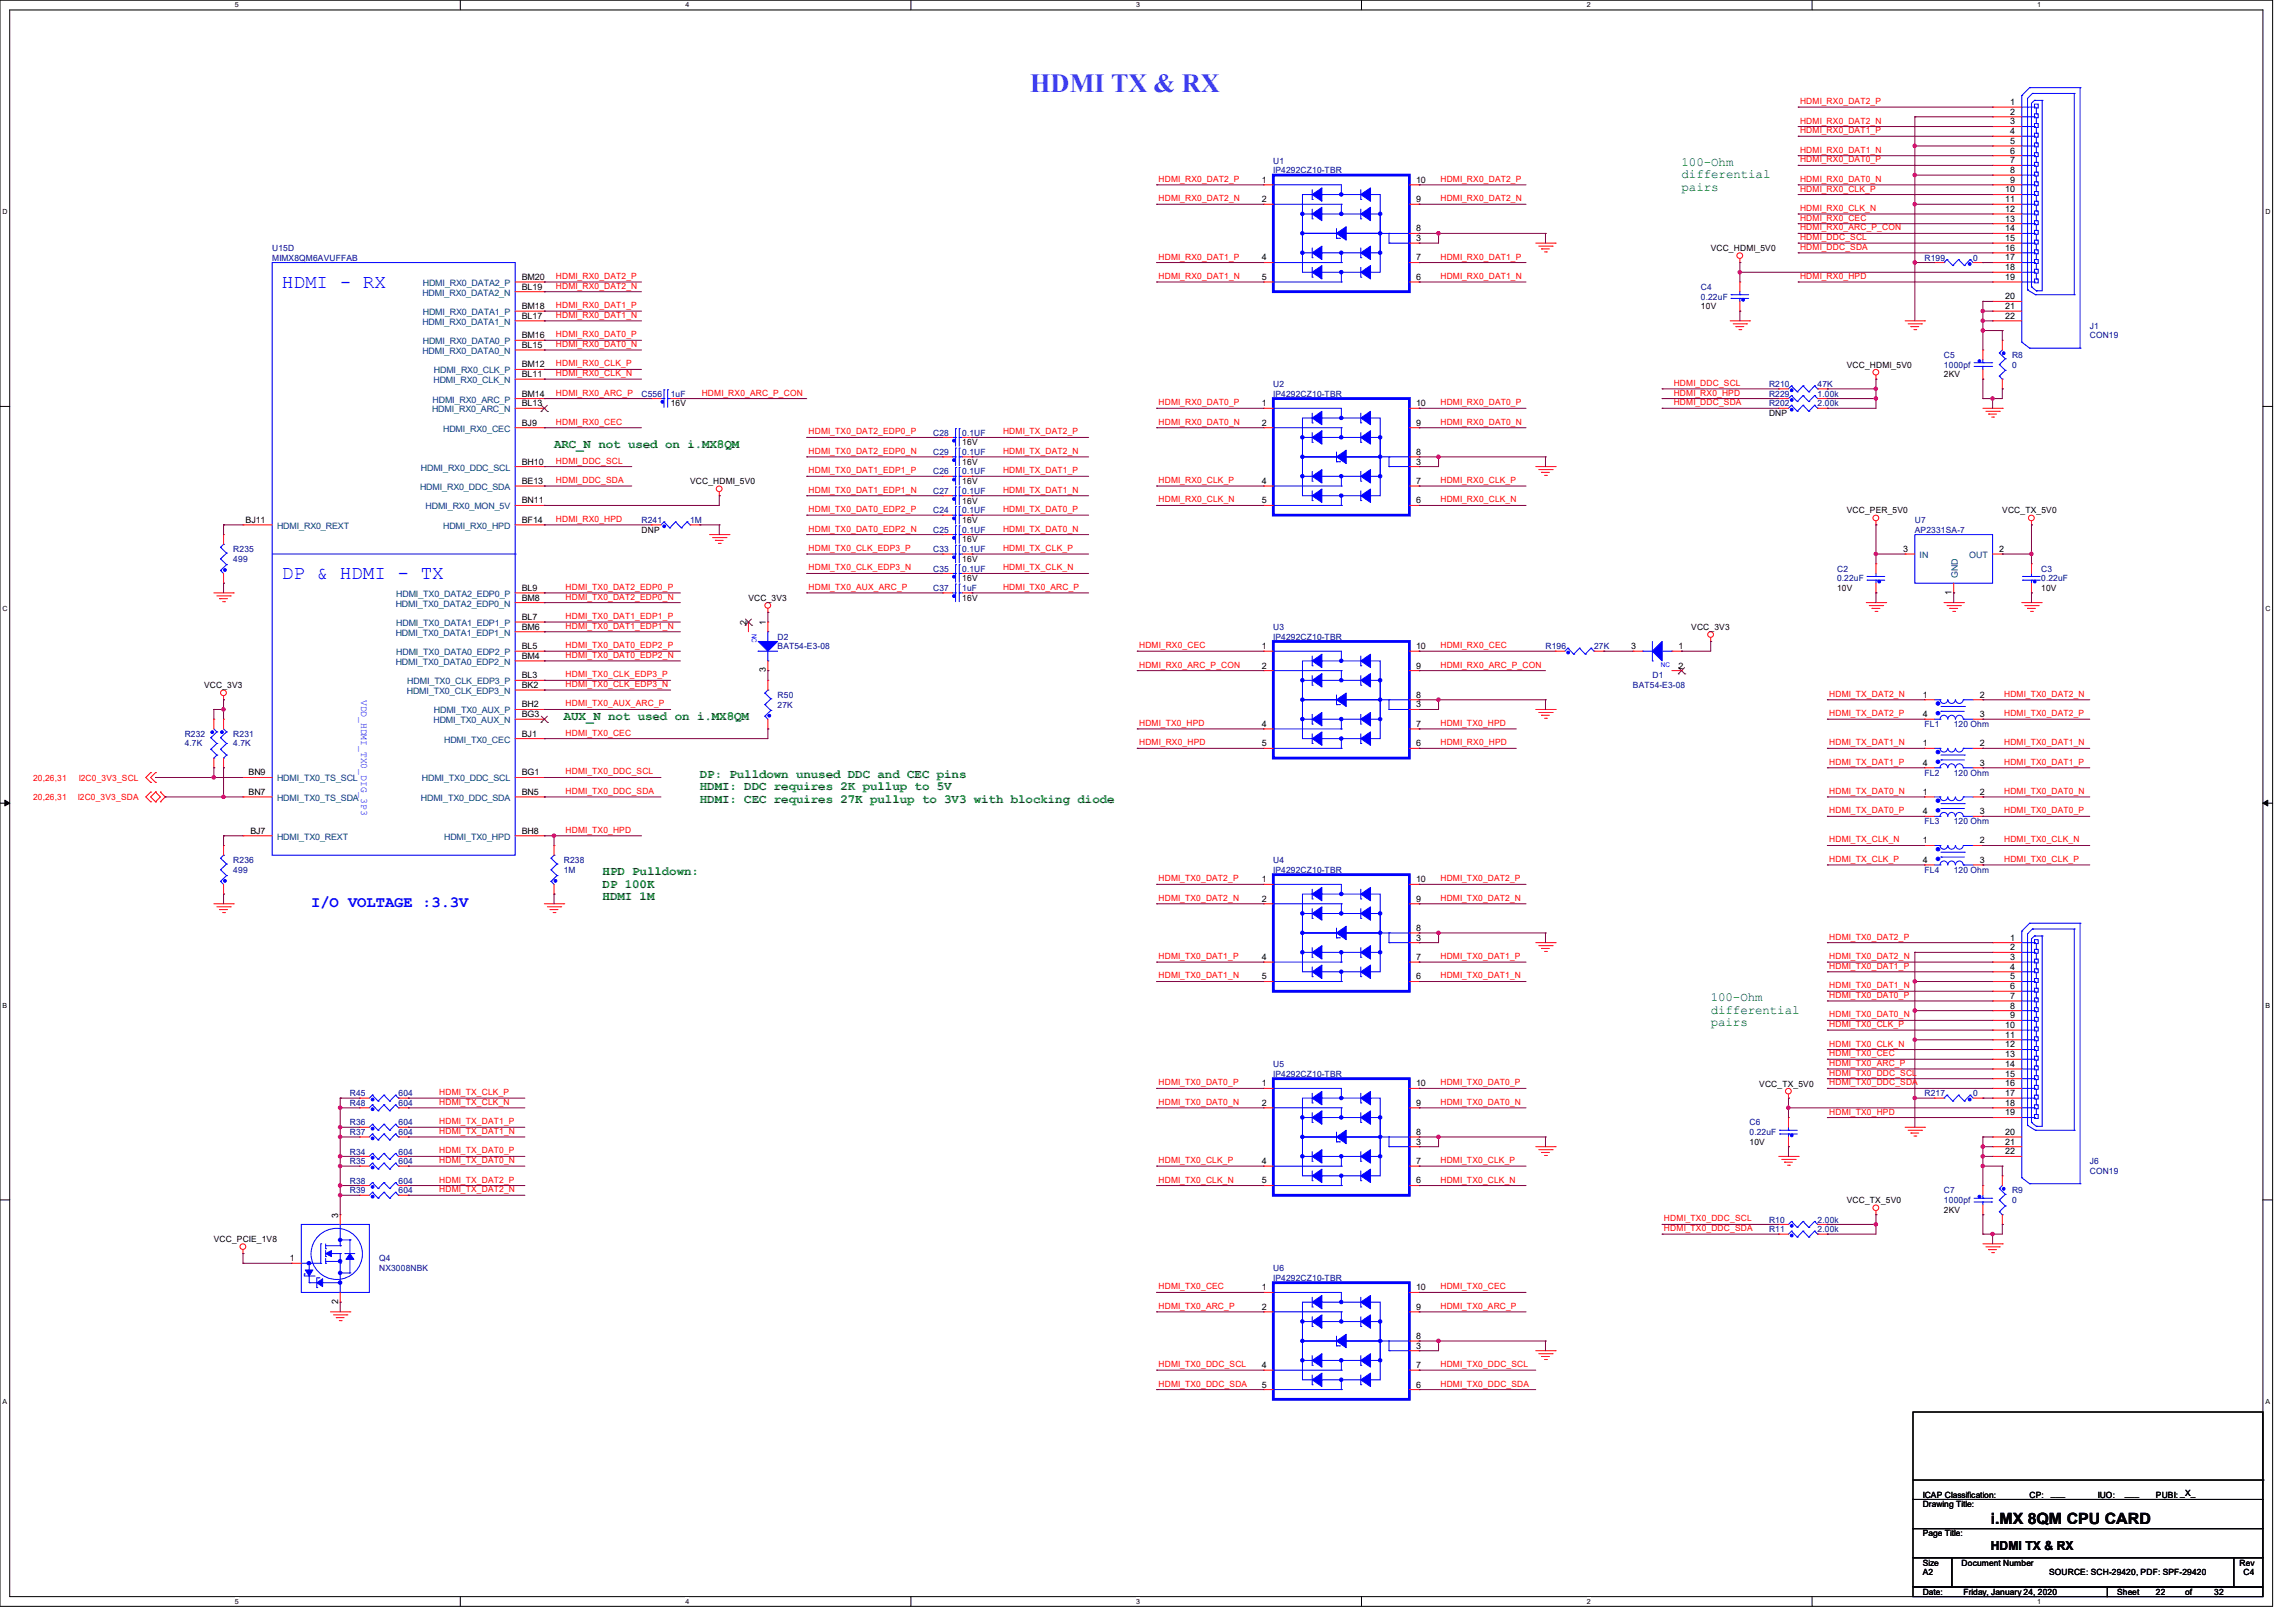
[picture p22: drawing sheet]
<svg xmlns="http://www.w3.org/2000/svg" width="420mm" height="297mm" viewBox="0 0 420 297" stroke-linecap="round" stroke-linejoin="round" font-family="sans-serif">
<defs><g id="words">
<text font-size="4.8" fill="#0080ff" x="188.5" y="16.8">HDMI TX &amp; RX</text>
<g font-size="3.6" fill="#00f">
<text x="51.6" y="52.6">HDMI - RX</text>
<text x="51.6" y="106">DP &amp; HDMI - TX</text>
</g>
<text font-size="2.8" fill="#00f" x="56.9" y="166">I/O VOLTAGE :3.3V</text>
<text font-size="2.8" x="364.1" y="278.8">i.MX 8QM CPU CARD</text>
<g font-size="2.3" fill="#008000">
<text x="307.6" y="30.4">100-Ohm</text>
<text x="307.6" y="32.6">differential</text>
<text x="307.6" y="34.9">pairs</text>
<text x="101.3" y="81.9">ARC_N not used on i.MX8QM</text>
<text x="103.1" y="131.7">AUX_N not used on i.MX8QM</text>
<text x="128" y="142.4">DP: Pulldown unused DDC and CEC pins</text>
<text x="128" y="144.7">HDMI: DDC requires 2K pullup to 5V</text>
<text x="128" y="146.9">HDMI: CEC requires 27K pullup to 3V3 with blocking diode</text>
<text x="110.2" y="160.1">HPD Pulldown:</text>
<text x="110.2" y="162.4">DP 100K</text>
<text x="110.2" y="164.7">HDMI 1M</text>
<text x="312.9" y="183.3">100-Ohm</text>
<text x="312.9" y="185.5">differential</text>
<text x="312.9" y="187.8">pairs</text>
</g>
<text font-size="2.3" x="364.1" y="283.6">HDMI TX &amp; RX</text>
<text font-size="1.8" fill="#00f" x="66" y="128.1" transform="rotate(90 66 128.1)">VDD_HDMI_TX0_DIG_3P3</text>
<g font-size="1.6" fill="#f00">
<text x="329.3" y="22.6">HDMI_RX0_DAT2_N</text>
<text x="329.3" y="19">HDMI_RX0_DAT2_P</text>
<text x="329.3" y="29.7">HDMI_RX0_DAT0_P</text>
<text x="329.3" y="27.9">HDMI_RX0_DAT1_N</text>
<text x="329.3" y="24.4">HDMI_RX0_DAT1_P</text>
<text x="211.9" y="33.3">HDMI_RX0_DAT2_P</text>
<text x="263.5" y="33.3">HDMI_RX0_DAT2_P</text>
<text x="329.3" y="35.1">HDMI_RX0_CLK_P</text>
<text x="329.3" y="33.3">HDMI_RX0_DAT0_N</text>
<text x="211.9" y="36.8">HDMI_RX0_DAT2_N</text>
<text x="263.5" y="36.8">HDMI_RX0_DAT2_N</text>
<text x="329.3" y="40.4">HDMI_RX0_CEC</text>
<text x="329.3" y="38.6">HDMI_RX0_CLK_N</text>
<text x="211.9" y="47.5">HDMI_RX0_DAT1_P</text>
<text x="263.5" y="47.5">HDMI_RX0_DAT1_P</text>
<text x="329.3" y="45.7">HDMI_DDC_SDA</text>
<text x="329.3" y="43.9">HDMI_DDC_SCL</text>
<text x="329.3" y="42.2">HDMI_RX0_ARC_P_CON</text>
<text x="101.7" y="51.1">HDMI_RX0_DAT2_P</text>
<text x="101.7" y="52.8">HDMI_RX0_DAT2_N</text>
<text x="211.9" y="51.1">HDMI_RX0_DAT1_N</text>
<text x="263.5" y="51.1">HDMI_RX0_DAT1_N</text>
<text x="329.3" y="51.1">HDMI_RX0_HPD</text>
<text x="101.7" y="56.4">HDMI_RX0_DAT1_P</text>
<text x="101.7" y="58.2">HDMI_RX0_DAT1_N</text>
<text x="101.7" y="61.7">HDMI_RX0_DAT0_P</text>
<text x="101.7" y="63.5">HDMI_RX0_DAT0_N</text>
<text x="101.7" y="67.1">HDMI_RX0_CLK_P</text>
<text x="101.7" y="68.8">HDMI_RX0_CLK_N</text>
<text x="306.2" y="70.6">HDMI_DDC_SCL</text>
<text x="101.7" y="77.7">HDMI_RX0_CEC</text>
<text x="101.7" y="72.4">HDMI_RX0_ARC_P</text>
<text x="128.4" y="72.4">HDMI_RX0_ARC_P_CON</text>
<text x="211.9" y="74.2">HDMI_RX0_DAT0_P</text>
<text x="211.9" y="77.7">HDMI_RX0_DAT0_N</text>
<text x="263.5" y="77.7">HDMI_RX0_DAT0_N</text>
<text x="263.5" y="74.2">HDMI_RX0_DAT0_P</text>
<text x="306.2" y="72.4">HDMI_RX0_HPD</text>
<text x="306.2" y="74.2">HDMI_DDC_SDA</text>
<text x="147.9" y="79.5">HDMI_TX0_DAT2_EDP0_P</text>
<text x="147.9" y="83.1">HDMI_TX0_DAT2_EDP0_N</text>
<text x="183.5" y="79.5">HDMI_TX_DAT2_P</text>
<text x="183.5" y="83.1">HDMI_TX_DAT2_N</text>
<text x="101.7" y="84.8">HDMI_DDC_SCL</text>
<text x="101.7" y="88.4">HDMI_DDC_SDA</text>
<text x="147.9" y="86.6">HDMI_TX0_DAT1_EDP1_P</text>
<text x="183.5" y="86.6">HDMI_TX_DAT1_P</text>
<text x="211.9" y="88.4">HDMI_RX0_CLK_P</text>
<text x="263.5" y="88.4">HDMI_RX0_CLK_P</text>
<text x="101.7" y="95.5">HDMI_RX0_HPD</text>
<text x="147.9" y="90.2">HDMI_TX0_DAT1_EDP1_N</text>
<text x="147.9" y="93.7">HDMI_TX0_DAT0_EDP2_P</text>
<text x="183.5" y="90.2">HDMI_TX_DAT1_N</text>
<text x="183.5" y="93.7">HDMI_TX_DAT0_P</text>
<text x="211.9" y="91.9">HDMI_RX0_CLK_N</text>
<text x="263.5" y="91.9">HDMI_RX0_CLK_N</text>
<text x="147.9" y="97.3">HDMI_TX0_DAT0_EDP2_N</text>
<text x="147.9" y="100.8">HDMI_TX0_CLK_EDP3_P</text>
<text x="183.5" y="97.3">HDMI_TX_DAT0_N</text>
<text x="183.5" y="100.8">HDMI_TX_CLK_P</text>
<text x="103.5" y="107.9">HDMI_TX0_DAT2_EDP0_P</text>
<text x="147.9" y="104.4">HDMI_TX0_CLK_EDP3_N</text>
<text x="147.9" y="107.9">HDMI_TX0_AUX_ARC_P</text>
<text x="183.5" y="104.4">HDMI_TX_CLK_N</text>
<text x="183.5" y="107.9">HDMI_TX0_ARC_P</text>
<text x="103.5" y="109.7">HDMI_TX0_DAT2_EDP0_N</text>
<text x="103.5" y="113.3">HDMI_TX0_DAT1_EDP1_P</text>
<text x="103.5" y="115.1">HDMI_TX0_DAT1_EDP1_N</text>
<text x="103.5" y="118.6">HDMI_TX0_DAT0_EDP2_P</text>
<text x="208.4" y="118.6">HDMI_RX0_CEC</text>
<text x="263.5" y="118.6">HDMI_RX0_CEC</text>
<text x="103.5" y="120.4">HDMI_TX0_DAT0_EDP2_N</text>
<text x="103.5" y="123.9">HDMI_TX0_CLK_EDP3_P</text>
<text x="103.5" y="125.7">HDMI_TX0_CLK_EDP3_N</text>
<text x="208.4" y="122.2">HDMI_RX0_ARC_P_CON</text>
<text x="263.5" y="122.2">HDMI_RX0_ARC_P_CON</text>
<text x="103.5" y="129.3">HDMI_TX0_AUX_ARC_P</text>
<text x="334.6" y="127.5">HDMI_TX_DAT2_N</text>
<text x="334.6" y="131.1">HDMI_TX_DAT2_P</text>
<text x="366.6" y="131.1">HDMI_TX0_DAT2_P</text>
<text x="366.6" y="127.5">HDMI_TX0_DAT2_N</text>
<text x="103.5" y="134.6">HDMI_TX0_CEC</text>
<text x="208.4" y="132.8">HDMI_TX0_HPD</text>
<text x="208.4" y="136.4">HDMI_RX0_HPD</text>
<text x="263.5" y="136.4">HDMI_RX0_HPD</text>
<text x="263.5" y="132.8">HDMI_TX0_HPD</text>
<text x="334.6" y="136.4">HDMI_TX_DAT1_N</text>
<text x="366.6" y="136.4">HDMI_TX0_DAT1_N</text>
<text x="6.1" y="143">20,26,31</text>
<text x="14.4" y="143">I2C0_3V3_SCL</text>
<text x="103.5" y="141.7">HDMI_TX0_DDC_SCL</text>
<text x="334.6" y="140">HDMI_TX_DAT1_P</text>
<text x="366.6" y="140">HDMI_TX0_DAT1_P</text>
<text x="6.1" y="146.4">20,26,31</text>
<text x="14.2" y="146.4">I2C0_3V3_SDA</text>
<text x="103.5" y="145.3">HDMI_TX0_DDC_SDA</text>
<text x="334.6" y="148.8">HDMI_TX_DAT0_P</text>
<text x="334.6" y="145.3">HDMI_TX_DAT0_N</text>
<text x="366.6" y="148.8">HDMI_TX0_DAT0_P</text>
<text x="366.6" y="145.3">HDMI_TX0_DAT0_N</text>
<text x="103.5" y="152.4">HDMI_TX0_HPD</text>
<text x="334.6" y="154.2">HDMI_TX_CLK_N</text>
<text x="366.6" y="154.2">HDMI_TX0_CLK_N</text>
<text x="211.9" y="161.3">HDMI_TX0_DAT2_P</text>
<text x="263.5" y="161.3">HDMI_TX0_DAT2_P</text>
<text x="334.6" y="157.7">HDMI_TX_CLK_P</text>
<text x="366.6" y="157.7">HDMI_TX0_CLK_P</text>
<text x="211.9" y="164.8">HDMI_TX0_DAT2_N</text>
<text x="263.5" y="164.8">HDMI_TX0_DAT2_N</text>
<text x="334.6" y="172">HDMI_TX0_DAT2_P</text>
<text x="211.9" y="175.5">HDMI_TX0_DAT1_P</text>
<text x="211.9" y="179.1">HDMI_TX0_DAT1_N</text>
<text x="263.5" y="179.1">HDMI_TX0_DAT1_N</text>
<text x="263.5" y="175.5">HDMI_TX0_DAT1_P</text>
<text x="334.6" y="175.5">HDMI_TX0_DAT2_N</text>
<text x="334.6" y="177.3">HDMI_TX0_DAT1_P</text>
<text x="334.6" y="180.8">HDMI_TX0_DAT1_N</text>
<text x="334.6" y="182.6">HDMI_TX0_DAT0_P</text>
<text x="334.6" y="186.2">HDMI_TX0_DAT0_N</text>
<text x="334.6" y="188">HDMI_TX0_CLK_P</text>
<text x="334.6" y="191.5">HDMI_TX0_CLK_N</text>
<text x="334.6" y="195.1">HDMI_TX0_ARC_P</text>
<text x="334.6" y="193.3">HDMI_TX0_CEC</text>
<text x="334.6" y="196.8">HDMI_TX0_DDC_SCL</text>
<text x="80.3" y="200.4">HDMI_TX_CLK_P</text>
<text x="80.3" y="202.2">HDMI_TX_CLK_N</text>
<text x="211.9" y="198.6">HDMI_TX0_DAT0_P</text>
<text x="211.9" y="202.2">HDMI_TX0_DAT0_N</text>
<text x="263.5" y="198.6">HDMI_TX0_DAT0_P</text>
<text x="263.5" y="202.2">HDMI_TX0_DAT0_N</text>
<text x="334.6" y="198.6">HDMI_TX0_DDC_SDA</text>
<text x="334.6" y="204">HDMI_TX0_HPD</text>
<text x="80.3" y="205.7">HDMI_TX_DAT1_P</text>
<text x="80.3" y="207.5">HDMI_TX_DAT1_N</text>
<text x="80.3" y="211.1">HDMI_TX_DAT0_P</text>
<text x="80.3" y="212.8">HDMI_TX_DAT0_N</text>
<text x="211.9" y="212.8">HDMI_TX0_CLK_P</text>
<text x="263.5" y="212.8">HDMI_TX0_CLK_P</text>
<text x="80.3" y="216.4">HDMI_TX_DAT2_P</text>
<text x="80.3" y="218.2">HDMI_TX_DAT2_N</text>
<text x="211.9" y="216.4">HDMI_TX0_CLK_N</text>
<text x="263.5" y="216.4">HDMI_TX0_CLK_N</text>
<text x="304.4" y="223.5">HDMI_TX0_DDC_SCL</text>
<text x="304.4" y="225.3">HDMI_TX0_DDC_SDA</text>
<text x="211.9" y="236">HDMI_TX0_CEC</text>
<text x="211.9" y="239.5">HDMI_TX0_ARC_P</text>
<text x="263.5" y="236">HDMI_TX0_CEC</text>
<text x="263.5" y="239.5">HDMI_TX0_ARC_P</text>
<text x="211.9" y="250.2">HDMI_TX0_DDC_SCL</text>
<text x="263.5" y="250.2">HDMI_TX0_DDC_SCL</text>
<text x="211.9" y="253.7">HDMI_TX0_DDC_SDA</text>
<text x="263.5" y="253.7">HDMI_TX0_DDC_SDA</text>
</g>
<g font-size="1.6">
<text x="367.7" y="22.8">3</text>
<text x="367.7" y="21">2</text>
<text x="367.7" y="19.2">1</text>
<text x="367.7" y="28.1">6</text>
<text x="367.7" y="29.9">7</text>
<text x="367.7" y="24.6">4</text>
<text x="367.7" y="26.3">5</text>
<text x="230.8" y="33.4">1</text>
<text x="259" y="33.4">10</text>
<text x="366.8" y="35.2">10</text>
<text x="367.7" y="31.7">8</text>
<text x="367.7" y="33.4">9</text>
<text x="230.8" y="37">2</text>
<text x="259" y="37">9</text>
<text x="366.8" y="40.6">13</text>
<text x="366.8" y="37">11</text>
<text x="366.8" y="38.8">12</text>
<text x="230.8" y="47.7">4</text>
<text x="259" y="44.1">3</text>
<text x="259" y="42.3">8</text>
<text x="259" y="47.7">7</text>
<text x="312.9" y="45.9">VCC_HDMI_5V0</text>
<text x="366.8" y="42.3">14</text>
<text x="366.8" y="44.1">15</text>
<text x="366.8" y="45.9">16</text>
<text x="366.8" y="47.7">17</text>
<text x="95.5" y="53">BL19</text>
<text x="95.5" y="51.2">BM20</text>
<text x="230.8" y="51.2">5</text>
<text x="259" y="51.2">6</text>
<text x="366.8" y="49.4">18</text>
<text x="366.8" y="51.2">19</text>
<text x="95.5" y="58.3">BL17</text>
<text x="95.5" y="56.6">BM18</text>
<text x="311.1" y="56.6">10V</text>
<text x="366.8" y="54.8">20</text>
<text x="366.8" y="56.6">21</text>
<text x="366.8" y="58.3">22</text>
<text x="95.5" y="63.7">BL15</text>
<text x="95.5" y="61.9">BM16</text>
<text x="95.5" y="69">BL11</text>
<text x="95.5" y="67.2">BM12</text>
<text x="337.8" y="67.3">VCC_HDMI_5V0</text>
<text x="355.6" y="69">2KV</text>
<text x="95.5" y="74.3">BL13</text>
<text x="95.5" y="72.6">BM14</text>
<text x="95.5" y="77.9">BJ9</text>
<text x="122.7" y="74.4">16V</text>
<text x="230.8" y="77.9">2</text>
<text x="230.8" y="74.3">1</text>
<text x="259" y="74.3">10</text>
<text x="259" y="77.9">9</text>
<text x="323.6" y="76.2">DNP</text>
<text x="176" y="81.5">16V</text>
<text x="259" y="83.2">8</text>
<text x="95.5" y="85">BH10</text>
<text x="95.5" y="88.6">BE13</text>
<text x="126.2" y="88.6">VCC_HDMI_5V0</text>
<text x="176" y="88.6">16V</text>
<text x="176" y="85">16V</text>
<text x="230.8" y="88.6">4</text>
<text x="259" y="85">3</text>
<text x="259" y="88.6">7</text>
<text x="44.9" y="95.7">BJ11</text>
<text x="95.5" y="95.7">BF14</text>
<text x="95.5" y="92.1">BN11</text>
<text x="176" y="95.7">16V</text>
<text x="176" y="92.2">16V</text>
<text x="230.8" y="92.1">5</text>
<text x="259" y="92.1">6</text>
<text x="337.8" y="93.9">VCC_PER_5V0</text>
<text x="366.3" y="93.9">VCC_TX_5V0</text>
<text x="117.3" y="97.5">DNP</text>
<text x="176" y="99.3">16V</text>
<text x="348.1" y="101">3</text>
<text x="365.7" y="101">2</text>
<text x="176" y="106.4">16V</text>
<text x="176" y="102.8">16V</text>
<text x="95.5" y="113.5">BL7</text>
<text x="95.5" y="109.9">BM8</text>
<text x="95.5" y="108.1">BL9</text>
<text x="136.9" y="109.9">VCC_3V3</text>
<text x="176" y="109.9">16V</text>
<text x="336" y="108.2">10V</text>
<text x="357" y="108.8" transform="rotate(-90 357 108.8)">1</text>
<text x="373.4" y="108.2">10V</text>
<text x="95.5" y="118.8">BL5</text>
<text x="95.5" y="115.2">BM6</text>
<text x="136.5" y="114.4" transform="rotate(-90 136.5 114.4)">2</text>
<text x="140.1" y="114.4" transform="rotate(-90 140.1 114.4)">1</text>
<text x="230.8" y="118.8">1</text>
<text x="259" y="118.8">10</text>
<text x="298.4" y="118.8">3</text>
<text x="307" y="118.8">1</text>
<text x="309.4" y="115.3">VCC_3V3</text>
<text x="37.3" y="125.9">VCC_3V3</text>
<text x="95.5" y="125.9">BK2</text>
<text x="95.5" y="124.1">BL3</text>
<text x="95.5" y="120.6">BM4</text>
<text x="140.1" y="123.1" transform="rotate(-90 140.1 123.1)">3</text>
<text x="230.8" y="122.3">2</text>
<text x="259" y="122.3">9</text>
<text x="307" y="122.3">2</text>
<text x="95.5" y="131.2">BG3</text>
<text x="95.5" y="129.5">BH2</text>
<text x="259" y="129.5">3</text>
<text x="259" y="127.7">8</text>
<text x="351.7" y="127.7">1</text>
<text x="351.7" y="131.2">4</text>
<text x="362.2" y="127.7">2</text>
<text x="362.2" y="131.2">3</text>
<text x="95.5" y="134.8">BJ1</text>
<text x="230.8" y="133">4</text>
<text x="230.8" y="136.6">5</text>
<text x="259" y="136.6">6</text>
<text x="259" y="133">7</text>
<text x="351.7" y="136.6">1</text>
<text x="362.2" y="136.6">2</text>
<text x="45.5" y="141.9">BN9</text>
<text x="95.5" y="141.9">BG1</text>
<text x="351.7" y="140.1">4</text>
<text x="362.2" y="140.1">3</text>
<text x="45.5" y="145.5">BN7</text>
<text x="95.5" y="145.5">BN5</text>
<text x="351.7" y="145.5">1</text>
<text x="351.7" y="149">4</text>
<text x="362.2" y="145.5">2</text>
<text x="362.2" y="149">3</text>
<text x="45.8" y="152.6">BJ7</text>
<text x="95.5" y="152.6">BH8</text>
<text x="351.7" y="154.3">1</text>
<text x="362.2" y="154.3">2</text>
<text x="230.8" y="161.5">1</text>
<text x="259" y="161.5">10</text>
<text x="351.7" y="157.9">4</text>
<text x="362.2" y="157.9">3</text>
<text x="230.8" y="165">2</text>
<text x="259" y="165">9</text>
<text x="259" y="172.1">3</text>
<text x="259" y="170.4">8</text>
<text x="367.7" y="173.9">2</text>
<text x="367.7" y="172.1">1</text>
<text x="230.8" y="175.7">4</text>
<text x="230.8" y="179.2">5</text>
<text x="259" y="179.2">6</text>
<text x="259" y="175.7">7</text>
<text x="367.7" y="175.7">3</text>
<text x="367.7" y="177.5">4</text>
<text x="367.7" y="179.2">5</text>
<text x="367.7" y="181">6</text>
<text x="367.7" y="182.8">7</text>
<text x="367.7" y="184.6">8</text>
<text x="366.8" y="188.1">10</text>
<text x="366.8" y="189.9">11</text>
<text x="366.8" y="191.7">12</text>
<text x="367.7" y="186.4">9</text>
<text x="366.8" y="193.5">13</text>
<text x="366.8" y="195.2">14</text>
<text x="366.8" y="197">15</text>
<text x="230.8" y="202.4">2</text>
<text x="230.8" y="198.8">1</text>
<text x="259" y="198.8">10</text>
<text x="259" y="202.4">9</text>
<text x="321.8" y="198.8">VCC_TX_5V0</text>
<text x="366.8" y="198.8">16</text>
<text x="366.8" y="200.6">17</text>
<text x="366.8" y="202.4">18</text>
<text x="259" y="209.5">3</text>
<text x="259" y="207.7">8</text>
<text x="320" y="209.5">10V</text>
<text x="366.8" y="204.1">19</text>
<text x="366.8" y="207.7">20</text>
<text x="366.8" y="209.5">21</text>
<text x="230.8" y="213">4</text>
<text x="259" y="213">7</text>
<text x="366.8" y="211.2">22</text>
<text x="230.8" y="216.6">5</text>
<text x="259" y="216.6">6</text>
<text x="337.8" y="220.2">VCC_TX_5V0</text>
<text x="355.6" y="221.9">2KV</text>
<text x="39.1" y="227.3">VCC_PCIE_1V8</text>
<text x="61.8" y="222.8" transform="rotate(-90 61.8 222.8)">3</text>
<text x="53" y="230.8">1</text>
<text x="61.8" y="238.6" transform="rotate(-90 61.8 238.6)">2</text>
<text x="230.8" y="239.7">2</text>
<text x="230.8" y="236.1">1</text>
<text x="259" y="236.1">10</text>
<text x="259" y="239.7">9</text>
<text x="259" y="245">8</text>
<text x="230.8" y="250.4">4</text>
<text x="259" y="246.8">3</text>
<text x="259" y="250.4">7</text>
<text x="230.8" y="253.9">5</text>
<text x="259" y="253.9">6</text>
<text x="351.7" y="275.8">Drawing Title:</text>
<text x="351.7" y="274.1">ICAP Classification:</text>
<text x="371.3" y="274.1">CP:</text>
<text x="375.2" y="273.8">___</text>
<text x="383.7" y="274.1">IUO:</text>
<text x="388.7" y="273.8">___</text>
<text x="394.4" y="274.1">PUBI: _X_</text>
<text x="351.7" y="281.2">Page Title:</text>
<text x="351.7" y="286.5">Size</text>
<text x="358.8" y="286.5">Document Number</text>
<text x="409.7" y="286.5">Rev</text>
<text x="351.7" y="291.8">Date:</text>
<text x="351.7" y="288.3">A2</text>
<text x="359.2" y="291.8">Friday, January 24, 2020</text>
<text x="374.8" y="288.3">SOURCE: SCH-29420, PDF: SPF-29420</text>
<text x="387.3" y="291.8">Sheet</text>
<text x="394.4" y="291.8">22</text>
<text x="399.7" y="291.8">of</text>
<text x="405" y="291.8">32</text>
<text x="410.4" y="288.3">C4</text>
</g>
<g font-size="1.6" fill="#000080">
<text x="232.9" y="29.9">U1</text>
<text x="232.9" y="31.7">IP4292CZ10-TBR</text>
<text x="49.8" y="47.7">MIMX8QM6AVUFFAB</text>
<text x="49.8" y="45.9">U15D</text>
<text x="352" y="47.7">R199</text>
<text x="360.9" y="47.7">0</text>
<text x="311.1" y="53">C4</text>
<text x="311.1" y="54.8">0.22uF</text>
<text x="355.6" y="65.5">C5</text>
<text x="368" y="65.5">R8</text>
<text x="382.3" y="60.2">J1</text>
<text x="382.3" y="61.9">CON19</text>
<text x="232.9" y="70.8">U2</text>
<text x="323.6" y="70.8">R210</text>
<text x="332.5" y="70.8">47K</text>
<text x="355.6" y="67.3">1000pf</text>
<text x="368" y="67.3">0</text>
<text x="117.3" y="72.6">C556</text>
<text x="122.7" y="72.6">1uF</text>
<text x="232.9" y="72.6">IP4292CZ10-TBR</text>
<text x="323.6" y="74.4">R202</text>
<text x="323.6" y="72.6">R229</text>
<text x="332.5" y="74.4">2.00k</text>
<text x="332.5" y="72.6">1.00k</text>
<text x="170.7" y="83.3">C29</text>
<text x="170.7" y="79.7">C28</text>
<text x="176" y="83.3">0.1UF</text>
<text x="176" y="79.7">0.1UF</text>
<text x="170.7" y="86.8">C26</text>
<text x="176" y="86.8">0.1UF</text>
<text x="117.3" y="95.7">R241</text>
<text x="126.2" y="95.7">1M</text>
<text x="170.7" y="93.9">C24</text>
<text x="170.7" y="90.4">C27</text>
<text x="176" y="93.9">0.1UF</text>
<text x="176" y="90.4">0.1UF</text>
<text x="350.3" y="95.7">U7</text>
<text x="42.7" y="101">R235</text>
<text x="170.7" y="101">C33</text>
<text x="170.7" y="97.5">C25</text>
<text x="176" y="101">0.1UF</text>
<text x="176" y="97.5">0.1UF</text>
<text x="350.3" y="97.5">AP2331SA-7</text>
<text x="42.7" y="102.8">499</text>
<text x="170.7" y="104.6">C35</text>
<text x="176" y="104.6">0.1UF</text>
<text x="336" y="104.6">C2</text>
<text x="336" y="106.4">0.22uF</text>
<text x="373.4" y="104.6">C3</text>
<text x="373.4" y="106.4">0.22uF</text>
<text x="170.7" y="108.2">C37</text>
<text x="176" y="108.2">1uF</text>
<text x="142.2" y="117">D2</text>
<text x="142.2" y="118.8">BAT54-E3-08</text>
<text x="232.9" y="115.3">U3</text>
<text x="232.9" y="117">IP4292CZ10-TBR</text>
<text x="282.7" y="118.8">R196</text>
<text x="291.6" y="118.8">27K</text>
<text x="298.7" y="125.9">BAT54-E3-08</text>
<text x="302.3" y="124.2">D1</text>
<text x="142.2" y="127.7">R50</text>
<text x="142.2" y="129.5">27K</text>
<text x="33.8" y="134.8">R232</text>
<text x="33.8" y="136.6">4.7K</text>
<text x="42.7" y="134.8">R231</text>
<text x="42.7" y="136.6">4.7K</text>
<text x="352" y="133.1">FL1</text>
<text x="357.4" y="133.1">120 Ohm</text>
<text x="352" y="141.9">FL2</text>
<text x="357.4" y="141.9">120 Ohm</text>
<text x="352" y="150.8">FL3</text>
<text x="357.4" y="150.8">120 Ohm</text>
<text x="42.7" y="157.9">R236</text>
<text x="42.7" y="159.7">499</text>
<text x="103.1" y="157.9">R238</text>
<text x="103.1" y="159.7">1M</text>
<text x="232.9" y="157.9">U4</text>
<text x="232.9" y="159.7">IP4292CZ10-TBR</text>
<text x="352" y="159.7">FL4</text>
<text x="357.4" y="159.7">120 Ohm</text>
<text x="232.9" y="195.3">U5</text>
<text x="232.9" y="197.1">IP4292CZ10-TBR</text>
<text x="64" y="200.6">R45</text>
<text x="64" y="202.4">R48</text>
<text x="72.9" y="200.6">604</text>
<text x="72.9" y="202.4">604</text>
<text x="352" y="200.6">R217</text>
<text x="360.9" y="200.6">0</text>
<text x="64" y="205.9">R36</text>
<text x="64" y="207.7">R37</text>
<text x="72.9" y="205.9">604</text>
<text x="72.9" y="207.7">604</text>
<text x="320" y="205.9">C6</text>
<text x="320" y="207.7">0.22uF</text>
<text x="64" y="211.3">R34</text>
<text x="64" y="213.1">R35</text>
<text x="72.9" y="211.3">604</text>
<text x="72.9" y="213.1">604</text>
<text x="382.3" y="213.1">J6</text>
<text x="382.3" y="214.8">CON19</text>
<text x="64" y="218.4">R39</text>
<text x="64" y="216.6">R38</text>
<text x="72.9" y="218.4">604</text>
<text x="72.9" y="216.6">604</text>
<text x="355.6" y="218.4">C7</text>
<text x="355.6" y="220.2">1000pf</text>
<text x="368" y="218.4">R9</text>
<text x="368" y="220.2">0</text>
<text x="323.6" y="223.7">R10</text>
<text x="323.6" y="225.5">R11</text>
<text x="332.5" y="223.7">2.00k</text>
<text x="332.5" y="225.5">2.00k</text>
<text x="69.3" y="230.8">Q4</text>
<text x="69.3" y="232.6">NX3008NBK</text>
<text x="232.9" y="232.6">U6</text>
<text x="232.9" y="234.4">IP4292CZ10-TBR</text>
</g>
<g font-size="1.6" fill="#004080">
<text x="77.3" y="52.3">HDMI_RX0_DATA2_P</text>
<text x="77.3" y="59.4">HDMI_RX0_DATA1_N</text>
<text x="77.3" y="54.1">HDMI_RX0_DATA2_N</text>
<text x="77.3" y="57.7">HDMI_RX0_DATA1_P</text>
<text x="77.3" y="64.8">HDMI_RX0_DATA0_N</text>
<text x="77.3" y="63">HDMI_RX0_DATA0_P</text>
<text x="79.3" y="70.1">HDMI_RX0_CLK_N</text>
<text x="79.4" y="68.3">HDMI_RX0_CLK_P</text>
<text x="79" y="75.4">HDMI_RX0_ARC_N</text>
<text x="79.1" y="73.7">HDMI_RX0_ARC_P</text>
<text x="81.1" y="79">HDMI_RX0_CEC</text>
<text x="76.8" y="89.7">HDMI_RX0_DDC_SDA</text>
<text x="77" y="86.1">HDMI_RX0_DDC_SCL</text>
<text x="77.8" y="93.2">HDMI_RX0_MON_5V</text>
<text x="50.7" y="96.8">HDMI_RX0_REXT</text>
<text x="81.1" y="96.8">HDMI_RX0_HPD</text>
<text x="351.1" y="102.1">IN</text>
<text x="358.1" y="105.8" transform="rotate(-90 358.1 105.8)">GND</text>
<text x="360.2" y="102.1">OUT</text>
<text x="72.4" y="111">HDMI_TX0_DATA2_EDP0_N</text>
<text x="72.5" y="109.2">HDMI_TX0_DATA2_EDP0_P</text>
<text x="72.4" y="116.3">HDMI_TX0_DATA1_EDP1_N</text>
<text x="72.5" y="119.9">HDMI_TX0_DATA0_EDP2_P</text>
<text x="72.5" y="114.6">HDMI_TX0_DATA1_EDP1_P</text>
<text x="72.4" y="121.7">HDMI_TX0_DATA0_EDP2_N</text>
<text x="74.5" y="125.2">HDMI_TX0_CLK_EDP3_P</text>
<text x="74.4" y="127">HDMI_TX0_CLK_EDP3_N</text>
<text x="79.4" y="130.6">HDMI_TX0_AUX_P</text>
<text x="79.3" y="132.3">HDMI_TX0_AUX_N</text>
<text x="81.2" y="135.9">HDMI_TX0_CEC</text>
<text x="50.7" y="143">HDMI_TX0_TS_SCL</text>
<text x="77.2" y="143">HDMI_TX0_DDC_SCL</text>
<text x="50.7" y="146.6">HDMI_TX0_TS_SDA</text>
<text x="77" y="146.6">HDMI_TX0_DDC_SDA</text>
<text x="50.7" y="153.7">HDMI_TX0_REXT</text>
<text x="81.2" y="153.7">HDMI_TX0_HPD</text>
</g>
<g font-size="1.3">
<text x="43" y="1.4">5</text>
<text x="125.4" y="1.4">4</text>
<text x="207.8" y="1.4">3</text>
<text x="290.2" y="1.4">2</text>
<text x="372.7" y="1.4">1</text>
<text x=".5" y="39.2">D</text>
<text x="414.4" y="39.2">D</text>
<text x=".5" y="111.8">C</text>
<text x="414.4" y="111.8">C</text>
<text x=".5" y="184.4">B</text>
<text x="414.4" y="184.4">B</text>
<text x=".5" y="257">A</text>
<text x="414.4" y="257">A</text>
<text x="43" y="293.5">5</text>
<text x="125.4" y="293.5">4</text>
<text x="207.8" y="293.5">3</text>
<text x="290.2" y="293.5">2</text>
<text x="372.7" y="293.5">1</text>
</g>
<g font-size="1.2" fill="#00f">
<text x="137.5" y="115.9" transform="rotate(90 137.5 115.9)">NC</text>
<text x="303.8" y="122.1">NC</text>
</g>
</g></defs>
<path d="M0 0h415.7v294h-415.7zM1.8 1.8h412.1v290.4h-412.1z" fill="none" stroke="#000" stroke-width=".18"/>
<g fill="#fff">
<path d="M43 .2h.6v1.4h-.6z"/>
<path d="M43 292.4h.6v1.4h-.6z"/>
</g>
<path d="M84.2 0v1.8M84.2 292.2v1.8" fill="none" stroke="#000" stroke-width=".18"/>
<g fill="#fff">
<path d="M125.4 .2h.7v1.4h-.7z"/>
<path d="M125.4 292.4h.7v1.4h-.7z"/>
</g>
<path d="M166.6 0v1.8M166.6 292.2v1.8" fill="none" stroke="#000" stroke-width=".18"/>
<g fill="#fff">
<path d="M207.8 .2h.7v1.4h-.7z"/>
<path d="M207.8 292.4h.7v1.4h-.7z"/>
</g>
<path d="M249 0v1.8M249 292.2v1.8" fill="none" stroke="#000" stroke-width=".18"/>
<g fill="#fff">
<path d="M290.2 .2h.7v1.4h-.7z"/>
<path d="M290.2 292.4h.7v1.4h-.7z"/>
</g>
<path d="M331.5 0v1.8M331.5 292.2v1.8" fill="none" stroke="#000" stroke-width=".18"/>
<g fill="#fff">
<path d="M372.7 .2h.6v1.4h-.6z"/>
<path d="M372.7 292.4h.6v1.4h-.6z"/>
<path d="M.5 38.1h.9v1.4h-.9z"/>
<path d="M414.4 38.1h.9v1.4h-.9z"/>
<path d="M.5 110.7h.9v1.4h-.9z"/>
<path d="M414.4 110.7h.9v1.4h-.9z"/>
</g>
<path d="M0 74.4h1.8M413.9 74.4h1.8" fill="none" stroke="#000" stroke-width=".18"/>
<g fill="#fff">
<path d="M.5 183.3h.8v1.4h-.8z"/>
<path d="M414.4 183.3h.8v1.4h-.8z"/>
</g>
<path d="M0 147h1.8M413.9 147h1.8" fill="none" stroke="#000" stroke-width=".18"/>
<path d="M.9 146.4l.9 .6-.9 .5zM413.9 147l.9-.6v1.1z" fill="#000" stroke="#000" stroke-width=".18"/>
<g fill="#fff">
<path d="M.5 255.9h.8v1.4h-.8z"/>
<path d="M414.4 255.9h.8v1.4h-.8z"/>
</g>
<path d="M0 219.6h1.8M413.9 219.6h1.8M349.9 258.4h64v16h-64zM349.9 274.4h64v5.3h-64zM349.9 279.7h64v5.4h-64zM349.9 270.8h64M413.9 270.8h.1M349.9 285.1h7.1v5.3h-7.1zM349.9 290.4h35.6v1.8h-35.6zM357 285.1h51.6v5.3h-51.6zM385.5 290.4h28.4v1.8h-28.4zM408.6 285.1h5.3v5.3h-5.3z" fill="none" stroke="#000" stroke-width=".18"/>
<g fill="none" stroke="#f00" stroke-width=".18">
<path d="M364.5 19.6h.1M364.5 19.6h5.3M231.1 37.4h.1M231.1 33.8h.1M231.1 37.4h1.8M231.1 33.8h1.8M257.8 37.4h1.8M257.8 33.8h1.8M259.6 33.8h.1M259.6 37.4h.1M364.5 28.5h.1M364.5 30.3h.1"/>
<path d="M364.5 23.2h.1M364.5 21.4h.1M364.5 24.9h.1M364.5 26.7h.1M364.5 32h.1M364.5 33.8h.1M364.5 35.6h.1M364.5 37.4h.1M364.5 39.2h.1M364.5 37.4h5.3M364.5 33.8h5.3M364.5 28.5h5.3"/>
<path d="M364.5 30.3h5.3M364.5 23.2h5.3M364.5 21.4h5.3M364.5 24.9h5.3M364.5 26.7h5.3M364.5 32h5.3M364.5 35.6h5.3M364.5 39.2h5.3M94.2 58.7h5.4M94.2 51.6h5.4M94.2 56.9h5.4M94.2 53.4h5.4"/>
<path d="M99.6 58.7h.1M99.6 56.9h.1M99.6 53.4h.1M99.6 51.6h.1M231.1 48h.1M231.1 51.6h.1M231.1 48h1.8M231.1 51.6h1.8M257.8 44.5h1.8M257.8 42.7h1.8M257.8 48h1.8M257.8 51.6h1.8"/>
<path d="M259.6 44.5h.1M259.6 42.7h.1M259.6 51.6h.1M259.6 48h.1M280.9 44.5h3.6M281.5 45h2.4M282 45.6h.1M282 45.6h1.4M282.5 46.1h.4M282.9 46.1h.1M283.9 45h.1M284.5 44.5h.1"/>
<path d="M316.5 58.7h3.5M317 59.3h2.5M317.5 59.8h.1M317.5 59.8h1.5M318.3 48h.1M318.3 56.9h.1M318.3 51.6h.1M318.3 47.3v.7M318.3 51.6v1.8M318.3 55.2v1.7M319.5 59.3h.1M320 58.7h.1"/>
<path d="M348.5 58.7h3.5M349 59.3h2.5M349.5 59.8h.1M349.5 59.8h1.5M351.5 59.3h.1M352 58.7h.1M353.8 48h.1M353.8 48h1.8M360.9 48h1.8M362.7 48h.1M364.5 40.9h.1M364.5 42.7h.1"/>
<path d="M364.5 44.5h.1M364.5 46.3h.1M364.5 48h.1M364.5 49.8h.1M364.5 51.6h.1M364.5 55.2h.1M364.5 56.9h.1M364.5 58.7h.1M364.5 44.5h5.3M364.5 58.7h5.3M364.5 42.7h5.3M364.5 48h5.3"/>
<path d="M364.5 51.6h5.3M364.5 40.9h5.3M364.5 46.3h5.3M364.5 49.8h5.3M364.5 55.2h5.3M364.5 56.9h5.3M94.2 74.7h5.4M94.2 72.9h5.4M94.2 78.3h5.4M94.2 69.4h5.4M94.2 67.6h5.4M94.2 64.1h5.4"/>
<path d="M94.2 62.3h5.4M99.6 74.7h.1M99.6 72.9h.1M99.6 78.3h.1M99.6 69.4h.1M99.6 67.6h.1M99.6 64.1h.1M99.6 62.3h.1M119.1 72.9h.1M119.1 72.9h1.8M122.7 72.9h1.8M124.5 72.9h.1"/>
<path d="M231.1 78.3h.1M231.1 74.7h.1M231.1 74.7h1.8M231.1 78.3h1.8M257.8 74.7h1.8M257.8 78.3h1.8M259.6 74.7h.1M259.6 78.3h.1M318.1 60.3h.3M318.4 60.3h.1M325.4 74.7h.1M325.4 71.2h.1"/>
<path d="M325.4 72.9h.1M325.4 74.7h1.8M325.4 72.9h1.8M325.4 71.2h1.8M332.5 74.7h1.8M332.5 72.9h1.8M332.5 71.2h1.8M334.3 74.7h.1M334.3 71.2h.1M334.3 72.9h.1M343.2 69.4h.1M343.2 68.7v.7"/>
<path d="M350.1 60.3h.3M350.4 60.3h.1M362.7 64.1h.1M362.7 69.4h.1M362.7 74.7h3.6M362.7 64.1v1.7M362.7 67.6v1.8M363.3 75.3h2.4M363.8 75.8h.1M363.8 75.8h1.4M364.3 76.3h.4M364.7 76.3h.1"/>
<path d="M365.7 75.3h.1M366.3 74.7h.1M366.3 62.3h.1M366.3 71.2h.1M366.3 62.3v1.8M366.3 69.4v1.8M40.9 97.8h.1M40.9 97.8v1.8M44.4 96.1h.1M44.4 96.1h5.4M94.2 85.4h5.4M94.2 96.1h5.4"/>
<path d="M94.2 88.9h5.4M94.2 92.5h5.4M99.6 85.4h.1M99.6 88.9h.1M99.6 96.1h.1M99.6 92.5h.1M119.1 96.1h.1M119.1 96.1h1.8M126.2 96.1h1.8M128 96.1h.1M129.8 97.8h3.5M130.3 98.4h2.5"/>
<path d="M130.9 98.9h.1M130.9 98.9h1.4M131.4 99.4h.3M131.6 90.7h.1M131.6 90v.7M131.7 99.4h.1M132.8 98.4h.1M133.3 97.8h.1M172.5 87.2h.1M172.5 83.6h.1M172.5 80.1h.1M172.5 97.8h.1"/>
<path d="M172.5 94.3h.1M172.5 90.7h.1M172.5 97.8h1.7M172.5 87.2h1.7M172.5 83.6h1.7M172.5 80.1h1.7M172.5 94.3h1.7M172.5 90.7h1.7M176 97.8h1.8M176 87.2h1.8M176 83.6h1.8M176 80.1h1.8"/>
<path d="M176 94.3h1.8M176 90.7h1.8M177.8 87.2h.1M177.8 83.6h.1M177.8 80.1h.1M177.8 97.8h.1M177.8 94.3h.1M177.8 90.7h.1M231.1 88.9h.1M231.1 92.5h.1M231.1 88.9h1.8M231.1 92.5h1.8"/>
<path d="M257.8 85.4h1.8M257.8 83.6h1.8M257.8 88.9h1.8M257.8 92.5h1.8M259.6 85.4h.1M259.6 83.6h.1M259.6 92.5h.1M259.6 88.9h.1M280.9 85.4h3.6M281.5 85.9h2.4M282 86.4h.1M282 86.4h1.4"/>
<path d="M282.5 87h.4M282.9 87h.1M283.9 85.9h.1M284.5 85.4h.1M343.2 96.1h.1M343.2 95.3v.8M371.6 96.1h.1M371.6 95.3v.8M39.1 108.5h3.6M39.7 109.1h2.4M40.2 109.6h.1M40.2 109.6h1.4"/>
<path d="M40.7 110.1h.4M40.9 106.7h.1M40.9 104.9v1.8M41.1 110.1h.1M42.1 109.1h.1M42.7 108.5h.1M94.2 108.5h5.4M94.2 110.3h5.4M94.2 119.2h5.4M94.2 115.6h5.4M94.2 113.8h5.4M99.6 119.2h.1"/>
<path d="M99.6 115.6h.1M99.6 113.8h.1M99.6 110.3h.1M99.6 108.5h.1M136.9 113.8h.1M136.9 113.8v1.8M140.5 112.1h.1M140.5 113.8h.1M140.5 111.3v.8M140.5 113.8v1.8M172.5 104.9h.1M172.5 101.4h.1"/>
<path d="M172.5 108.5h.1M172.5 108.5h1.7M172.5 104.9h1.7M172.5 101.4h1.7M176 108.5h1.8M176 104.9h1.8M176 101.4h1.8M177.8 104.9h.1M177.8 101.4h.1M177.8 108.5h.1M231.1 119.2h.1M231.1 119.2h1.8"/>
<path d="M257.8 119.2h1.8M259.6 119.2h.1M284.5 119.2h.1M284.5 119.2h1.8M291.6 119.2h1.8M293.4 119.2h.1M298.7 119.2h.1M298.7 119.2h1.8M305.8 119.2h1.8M307.6 119.2h.1M312.9 117.4h.1M312.9 116.7v.7"/>
<path d="M341.4 110.3h3.5M341.9 110.8h2.5M342.4 111.3h.1M342.4 111.3h1.5M343 111.9h.3M343.2 108.5h.1M343.2 103.2h.1M343.2 103.2v1.7M343.2 106.7v1.8M343.3 111.9h.1M344.4 110.8h.1M344.9 110.3h.1"/>
<path d="M348.5 101.4h.1M348.5 101.4h1.8M355.6 110.3h3.6M356.2 110.8h2.4M356.7 111.3h.1M356.7 111.3h1.4M357.2 111.9h.3M357.4 108.5h.1M357.4 106.7v1.8M357.5 111.9h.1M358.6 110.8h.1M359.2 110.3h.1"/>
<path d="M364.5 101.4h1.8M366.3 101.4h.1M369.8 110.3h3.6M370.4 110.8h2.4M370.9 111.3h.1M370.9 111.3h1.4M371.4 111.9h.4M371.6 108.5h.1M371.6 103.2h.1M371.6 103.2v1.7M371.6 106.7v1.8M371.8 111.9h.1"/>
<path d="M372.8 110.8h.1M373.4 110.3h.1M39.1 131.6h.1M39.1 131.6v1.8M39.1 138.7v1.8M40.9 128.1h.1M40.9 131.6h.1M40.9 127.3v.8M40.9 131.6v1.8M40.9 138.7v1.8M94.2 129.8h5.4M94.2 131.6h5.4"/>
<path d="M94.2 135.2h5.4M94.2 126.3h5.4M94.2 124.5h5.4M94.2 120.9h5.4M99.6 131.6h.1M99.6 129.8h.1M99.6 135.2h.1M99.6 126.3h.1M99.6 124.5h.1M99.6 120.9h.1M140.5 122.7h.1M140.5 133.4h.1"/>
<path d="M140.5 124.5h.1M140.5 120.9v1.8M140.5 124.5v1.8M140.5 131.6v1.8M231.1 122.7h.1M231.1 133.4h.1M231.1 136.9h.1M231.1 122.7h1.8M231.1 133.4h1.8M231.1 136.9h1.8M257.8 129.8h1.8M257.8 122.7h1.8"/>
<path d="M257.8 128.1h1.8M257.8 133.4h1.8M257.8 136.9h1.8M259.6 129.8h.1M259.6 128.1h.1M259.6 136.9h.1M259.6 133.4h.1M259.6 122.7h.1M280.9 129.8h3.6M281.5 130.4h2.4M282 130.9h.1M282 130.9h1.4"/>
<path d="M282.5 131.4h.4M282.9 131.4h.1M283.9 130.4h.1M284.5 129.8h.1M305.8 122.7h1.8M307.6 122.7h.1M352 136.9h.1M352 128.1h.1M352 131.6h.1M352 128.1h1.8M352 136.9h1.8M352 131.6h1.8"/>
<path d="M360.9 128.1h1.8M360.9 136.9h1.8M360.9 131.6h1.8M362.7 136.9h.1M362.7 128.1h.1M362.7 131.6h.1M27.6 141.4h.1M27.6 143.2h.1M27.6 144.9h.1M27.6 146.7h.1M27.6 141.4l-.9 .9 .9 .9M27.6 144.9l-.9 .9 .9 .9"/>
<path d="M28.4 141.4h.1M28.4 143.2h.1M28.4 146.7h.1M28.4 144.9h.1M28.4 141.4l-.8 .9 .8 .9M28.4 144.9l-.8 .9 .8 .9M28.4 144.9l.9 .9-.9 .9M29.3 144.9h.1M29.3 146.7h.1M29.3 144.9l.9 .9-.9 .9M39.1 140.5h.1M40.9 140.5h.1"/>
<path d="M40.9 154.7h.1M40.9 154.7v1.8M44.4 153h.1M44.4 142.3h.1M44.4 145.8h.1M44.4 142.3h5.4M44.4 145.8h5.4M44.4 153h5.4M94.2 142.3h5.4M94.2 145.8h5.4M94.2 153h5.4M99.6 142.3h.1"/>
<path d="M99.6 145.8h.1M99.6 153h.1M101.3 154.7h.1M101.3 154.7v1.8M352 140.5h.1M352 145.8h.1M352 149.4h.1M352 154.7h.1M352 158.3h.1M352 140.5h1.8M352 145.8h1.8M352 149.4h1.8"/>
<path d="M352 154.7h1.8M352 158.3h1.8M360.9 140.5h1.8M360.9 145.8h1.8M360.9 149.4h1.8M360.9 154.7h1.8M360.9 158.3h1.8M362.7 140.5h.1M362.7 145.8h.1M362.7 149.4h.1M362.7 154.7h.1M362.7 158.3h.1"/>
<path d="M39.1 165.4h3.6M39.7 165.9h2.4M40.2 166.5h.1M40.2 166.5h1.4M40.7 167h.4M40.9 163.6h.1M40.9 161.8v1.8M41.1 167h.1M42.1 165.9h.1M42.7 165.4h.1M99.6 165.4h3.5M100.1 165.9h2.5"/>
<path d="M100.6 166.5h.1M100.6 166.5h1.5M101.2 167h.3M101.3 163.6h.1M101.3 161.8v1.8M101.5 167h.1M102.6 165.9h.1M103.1 165.4h.1M231.1 165.4h.1M231.1 161.8h.1M231.1 176.1h.1M231.1 179.6h.1"/>
<path d="M231.1 165.4h1.8M231.1 161.8h1.8M231.1 176.1h1.8M231.1 179.6h1.8M257.8 165.4h1.8M257.8 172.5h1.8M257.8 170.7h1.8M257.8 161.8h1.8M257.8 176.1h1.8M257.8 179.6h1.8M259.6 172.5h.1M259.6 170.7h.1"/>
<path d="M259.6 179.6h.1M259.6 176.1h.1M259.6 161.8h.1M259.6 165.4h.1M280.9 172.5h3.6M281.5 173.1h2.4M282 173.6h.1M282 173.6h1.4M282.5 174.1h.4M282.9 174.1h.1M283.9 173.1h.1M284.5 172.5h.1"/>
<path d="M364.5 176.1h.1M364.5 174.3h.1M364.5 177.8h.1M364.5 179.6h.1M364.5 172.5h.1M364.5 172.5h5.3M364.5 176.1h5.3M364.5 179.6h5.3M364.5 174.3h5.3M364.5 177.8h5.3M231.1 199.2h.1M231.1 199.2h1.8"/>
<path d="M257.8 199.2h1.8M259.6 199.2h.1M364.5 181.4h.1M364.5 183.2h.1M364.5 185h.1M364.5 186.7h.1M364.5 188.5h.1M364.5 193.8h.1M364.5 190.3h.1M364.5 192.1h.1M364.5 195.6h.1M364.5 197.4h.1"/>
<path d="M364.5 199.2h.1M364.5 199.2h5.3M364.5 181.4h5.3M364.5 183.2h5.3M364.5 185h5.3M364.5 186.7h5.3M364.5 188.5h5.3M364.5 193.8h5.3M364.5 190.3h5.3M364.5 192.1h5.3M364.5 195.6h5.3M364.5 197.4h5.3"/>
<path d="M65.8 201h.1M65.8 218.7h.1M65.8 202.7h.1M65.8 206.3h.1M65.8 208.1h.1M65.8 211.6h.1M65.8 213.4h.1M65.8 217h.1M65.8 206.3h1.8M65.8 211.6h1.8M65.8 201h1.8M65.8 202.7h1.8"/>
<path d="M65.8 208.1h1.8M65.8 213.4h1.8M65.8 217h1.8M65.8 218.7h1.8M72.9 206.3h1.8M72.9 211.6h1.8M72.9 201h1.8M72.9 202.7h1.8M72.9 208.1h1.8M72.9 213.4h1.8M72.9 217h1.8M72.9 218.7h1.8"/>
<path d="M74.7 201h.1M74.7 218.7h.1M74.7 202.7h.1M74.7 206.3h.1M74.7 208.1h.1M74.7 211.6h.1M74.7 213.4h.1M74.7 217h.1M231.1 202.7h.1M231.1 213.4h.1M231.1 217h.1M231.1 202.7h1.8"/>
<path d="M231.1 213.4h1.8M231.1 217h1.8M257.8 209.8h1.8M257.8 202.7h1.8M257.8 208.1h1.8M257.8 213.4h1.8M257.8 217h1.8M259.6 209.8h.1M259.6 208.1h.1M259.6 217h.1M259.6 213.4h.1M259.6 202.7h.1"/>
<path d="M280.9 209.8h3.6M281.5 210.4h2.4M282 210.9h.1M282 210.9h1.4M282.5 211.5h.4M282.9 211.5h.1M283.9 210.4h.1M284.5 209.8h.1M325.4 211.6h3.5M325.9 212.2h2.5M326.4 212.7h.1M326.4 212.7h1.5"/>
<path d="M327 213.2h.3M327.2 201h.1M327.2 209.8h.1M327.2 204.5h.1M327.2 200.2v.8M327.2 204.5v1.8M327.2 208.1v1.7M327.3 213.2h.1M328.4 212.2h.1M328.9 211.6h.1M348.5 206.3h3.5M349 206.8h2.5"/>
<path d="M349.5 207.3h.1M349.5 207.3h1.5M350.1 207.9h.3M350.4 207.9h.1M351.5 206.8h.1M352 206.3h.1M353.8 201h.1M353.8 201h1.8M360.9 201h1.8M362.7 217h.1M362.7 201h.1M362.7 217v1.7"/>
<path d="M364.5 201h.1M364.5 202.7h.1M364.5 204.5h.1M364.5 208.1h.1M364.5 209.8h.1M364.5 211.6h.1M364.5 209.8h5.3M364.5 211.6h5.3M364.5 201h5.3M364.5 202.7h5.3M364.5 208.1h5.3M364.5 204.5h5.3"/>
<path d="M366.3 215.2h.1M366.3 215.2v1.8M44.4 229.4h.1M44.4 228.7v.7M53.3 231.2h.1M53.3 231.2h1.8M62.2 238.3h.1M62.2 222.3h.1M62.2 222.3v1.8M62.2 236.5v1.8M231.1 236.5h.1M231.1 236.5h1.8"/>
<path d="M257.8 236.5h1.8M259.6 236.5h.1M325.4 224.1h.1M325.4 225.8h.1M325.4 224.1h1.8M325.4 225.8h1.8M332.5 224.1h1.8M332.5 225.8h1.8M334.3 224.1h.1M334.3 225.8h.1M343.2 222.3h.1M343.2 221.6v.7"/>
<path d="M362.7 222.3h.1M362.7 227.6h3.6M362.7 220.5v1.8M363.3 228.2h2.4M363.8 228.7h.1M363.8 228.7h1.4M364.3 229.2h.4M364.7 229.2h.1M365.7 228.2h.1M366.3 227.6h.1M366.3 224.1h.1M366.3 222.3v1.8"/>
<path d="M60.5 240.1h3.5M61 240.6h2.5M61.5 241.1h.1M61.5 241.1h1.4M62.1 241.7h.3M62.4 241.7h.1M63.5 240.6h.1M64 240.1h.1M231.1 240.1h.1M231.1 250.7h.1M231.1 254.3h.1M231.1 240.1h1.8"/>
<path d="M231.1 250.7h1.8M231.1 254.3h1.8M257.8 240.1h1.8M257.8 247.2h1.8M257.8 245.4h1.8M257.8 250.7h1.8M257.8 254.3h1.8M259.6 247.2h.1M259.6 245.4h.1M259.6 254.3h.1M259.6 250.7h.1M259.6 240.1h.1"/>
<path d="M280.9 247.2h3.6M281.5 247.7h2.4M282 248.2h.1M282 248.2h1.4M282.5 248.8h.4M282.9 248.8h.1M283.9 247.7h.1M284.5 247.2h.1"/>
<circle cx="318.3" cy="46.8" r=".52"/>
<circle cx="343.1" cy="68.1" r=".52"/>
<circle cx="131.6" cy="89.5" r=".52"/>
<circle cx="343.1" cy="94.8" r=".52"/>
<circle cx="371.6" cy="94.8" r=".52"/>
<circle cx="140.5" cy="110.8" r=".52"/>
<circle cx="312.9" cy="116.1" r=".52"/>
<circle cx="40.9" cy="126.8" r=".52"/>
<circle cx="327.1" cy="199.7" r=".52"/>
<circle cx="44.4" cy="228.1" r=".52"/>
<circle cx="343.1" cy="221" r=".52"/>
</g>
<g fill="none" stroke="#00f" stroke-width=".18">
<path d="M369.8 17.5h.1M369.8 17.5v45.1M369.8 19.6h2.4M371.3 16h.1M371.3 16l-1.5 1.5M371.3 16h9.2M371.8 17.1h.1M371.8 17.1l-.9 .9v35M371.8 17.1h7.6M372.2 19h.6v.8h-.6zM372.2 18.4h.1M372.2 19.6h.1"/>
<path d="M372.2 18.4l-.6 .5v33.6M372.2 18.4h1.3M372.5 19.8v1M373.5 18.4h.1M373.5 18.4v34.8h-1M379.4 17.1h.1M379.4 17.1v36.8M380.5 16h.1M380.5 16v47.7M232.9 33.8h.1M232.9 37.4h.1M232.9 33.8h12.5v1.8"/>
<path d="M232.9 37.4h12.5M238.3 39.2h14.2v7.1h-14.2zM238.3 35.6h14.2v7.1h-14.2zM240 36.5h.1M240 34.7v1.8M240 38.3v1.7M245.4 37.4h.1M245.4 35.6h.1M245.4 37.4v1.8M248.9 36.5h.1M248.9 34.7v1.8M248.9 38.3v1.7"/>
<path d="M369.8 33.8h2.4M369.8 37.4h2.4M369.8 21.4h2.4M369.8 23.2h2.4M369.8 24.9h2.4M369.8 26.7h2.4M369.8 28.5h2.4M369.8 30.3h2.4M369.8 32h2.4M369.8 35.6h2.4M369.8 39.2h2.4M372.2 20.8h.6v.7h-.6z"/>
<path d="M372.2 22.6h.6v.7h-.6zM372.2 24.4h.6v.7h-.6zM372.2 26.2h.6v.7h-.6zM372.2 27.9h.6v.8h-.6zM372.2 29.7h.6v.7h-.6zM372.2 31.5h.6v.7h-.6zM372.2 33.3h.6v.7h-.6zM372.2 35.1h.6v.7h-.6zM372.2 36.8h.6v.7h-.6zM372.2 38.6h.6v.7h-.6zM372.2 21.4h.1M372.2 23.2h.1"/>
<path d="M372.2 24.9h.1M372.2 26.7h.1M372.2 28.5h.1M372.2 30.3h.1M372.2 32h.1M372.2 33.8h.1M372.2 35.6h.1M372.2 37.4h.1M372.2 39.2h.1M372.5 20.8h.1M372.5 24.4h.1M372.5 27.9h.1"/>
<path d="M372.5 31.5h.1M372.5 35.1h.1M372.5 38.6h.1M372.5 22.6h.1M372.5 26.2h.1M372.5 29.7h.1M372.5 33.3h.1M372.5 36.8h.1M372.5 21.5v1.1M372.5 23.3v1.1M372.5 25.1v1.1M372.5 26.9v1"/>
<path d="M372.5 28.7v1M372.5 30.4v1.1M372.5 32.2v1.1M372.5 34v1.1M372.5 35.8v1M372.5 37.5v1.1M372.5 39.3v1.1M49.8 48h44.4v108.5h-44.4zM232.9 48h.1M232.9 51.6h.1M232.9 48h12.5M232.9 51.6h12.5"/>
<path d="M238.3 42.7h14.2v7.1h-14.2zM238.3 42.7h6.2M240 47.2h.1M240 40h.1M240 50.7h.1M240 45.4v1.8M240 48.9v1.8M244.5 43.6h.1M244.5 42.7h.1M244.5 41.8v1.8M244.5 43.6h.5M245 43.6h.1"/>
<path d="M245.4 48h.1M245.4 51.6h.1M245.4 46.3v1.7M245.4 49.8v1.8M246.3 42.7h11.5M248.9 47.2h.1M248.9 40h.1M248.9 50.7h.1M248.9 45.4v1.8M248.9 48.9v1.8M252.5 42.7h.1M254.1 44.5h.1"/>
<path d="M254.1 42.7h.1M254.1 42.7v1.8M254.1 44.5h3.7M257.8 42.7h.1M316.7 53.9h.1M316.7 54.6h.1M316.7 53.9h3.2M316.7 54.6h3.2M318.3 53.9h.1M318.3 54.6h.1M318.3 53.4v.5M318.3 54.6v.6"/>
<path d="M355.6 48h.1M356.2 47.5h.1M356.2 47.5l1 1.1M356.2 47.5l-.6 .5M357.2 48.6h.1M358.3 47.5h.1M358.3 47.5l1 1.1M358.3 47.5l-1.1 1.1M359.3 48.6h.1M360.4 47.5h.1M360.4 47.5l.5 .5M360.4 47.5l-1.1 1.1"/>
<path d="M369.8 42.7h2.4M369.8 48h2.4M369.8 51.6h2.4M369.8 44.5h2.4M369.8 40.9h2.4M369.8 46.3h2.4M369.8 49.8h2.4M370.9 53h.1M370.9 53l1.4 .9M371.6 52.5h.1M371.6 52.5l.9 .7M372.2 40.4h.6v.7h-.6z"/>
<path d="M372.2 42.2h.6v.7h-.6zM372.2 43.9h.6v.8h-.6zM372.2 45.7h.6v.7h-.6zM372.2 47.5h.6v.7h-.6zM372.2 49.3h.6v.7h-.6zM372.2 51.1h.6v.7h-.6zM372.2 40.9h.1M372.2 42.7h.1M372.2 44.5h.1M372.2 46.3h.1M372.2 48h.1M372.2 49.8h.1"/>
<path d="M372.2 51.6h.1M372.3 53.9h.1M372.3 53.9h7.1M372.5 53.2h.1M372.5 42.2h.1M372.5 45.7h.1M372.5 49.3h.1M372.5 51.1h.1M372.5 40.4h.1M372.5 43.9h.1M372.5 47.5h.1M372.5 41.1v1.1"/>
<path d="M372.5 42.9v1M372.5 44.7v1M372.5 46.4v1.1M372.5 48.2v1.1M372.5 50v1.1M379.4 53.9h.1M120.9 72.9h.6M121.5 71.3h.1M121.5 72.9h.1M121.5 71.3v3.2M122.1 71.3h.1M122.1 72.9h.1"/>
<path d="M122.1 71.3v3.2M122.1 72.9h.6M174.8 78.4h.1M174.8 78.4v3.3M175.5 78.4h.1M175.5 78.4v3.3M232.9 74.7h.1M232.9 78.3h.1M232.9 74.7h12.5v1.8M232.9 78.3h12.5M238.3 76.5h14.2v7.1h-14.2zM240 77.4h.1"/>
<path d="M240 75.6v1.8M240 79.2v1.7M245.4 78.3h.1M245.4 76.5h.1M245.4 78.3v1.8M248.9 77.4h.1M248.9 75.6v1.8M248.9 79.2v1.7M327.7 74.2h.1M327.7 70.6h.1M327.7 72.4h.1M327.7 74.2l-.5 .5"/>
<path d="M327.7 74.2l1.1 1.1M327.7 70.6l-.5 .6M327.7 70.6l1.1 1.1M327.7 72.4l-.5 .5M327.7 72.4l1.1 1.1M328.8 75.3h.1M328.8 71.7h.1M328.8 73.5h.1M329.8 74.2h.1M329.8 70.6h.1M329.8 72.4h.1M329.8 74.2l-1 1.1"/>
<path d="M329.8 74.2l1.1 1.1M329.8 70.6l-1 1.1M329.8 70.6l1.1 1.1M329.8 72.4l-1 1.1M329.8 72.4l1.1 1.1M330.9 75.3h.1M330.9 71.7h.1M330.9 73.5h.1M331.9 74.2h.1M331.9 70.6h.1M331.9 72.4h.1M331.9 74.2l-1 1.1"/>
<path d="M331.9 74.2l.6 .5M331.9 70.6l-1 1.1M331.9 70.6l.6 .6M331.9 72.4l-1 1.1M331.9 72.4l.6 .5M332.5 74.7h.1M332.5 71.2h.1M332.5 72.9h.1M361.1 67.1h3.2M361.1 66.4h3.2M362.7 67.1h.1M362.7 66.4h.1"/>
<path d="M362.7 65.8v.6M362.7 67.1v.5M364.3 67.1h.1M364.3 66.4h.1M365.7 64.6h.1M365.7 66.7h.1M365.7 68.8h.1M365.7 64.6l1.1 1.1M365.7 66.7l1.1 1.1M365.7 68.8l.6 .6M366.3 69.4h.1M366.3 64.1l-.6 .5"/>
<path d="M366.8 65.7h.1M366.8 67.8h.1M366.8 65.7l-1.1 1M366.8 67.8l-1.1 1M369.8 62.6h.1M369.8 62.6l1.5 1.1M371.3 63.7h.1M371.3 63.7h9.2M380.5 63.7h.1M40.9 99.6h.1M40.9 99.6l-.6 .6M121.5 95.5h.1"/>
<path d="M121.5 95.5l-.6 .6M121.5 95.5l1 1.1M122.5 96.6h.1M123.6 95.5h.1M123.6 95.5l-1.1 1.1M123.6 95.5l1 1.1M124.6 96.6h.1M125.7 95.5h.1M125.7 95.5l-1.1 1.1M125.7 95.5l.5 .6M126.2 96.1h.1M174.2 87.2h.6"/>
<path d="M174.2 83.6h.6M174.2 80.1h.6M174.2 97.8h.6M174.2 94.3h.6M174.2 90.7h.6M174.8 85.6h.1M174.8 87.2h.1M174.8 82h.1M174.8 83.6h.1M174.8 80.1h.1M174.8 99.8h.1M174.8 96.2h.1"/>
<path d="M174.8 97.8h.1M174.8 92.7h.1M174.8 94.3h.1M174.8 89.1h.1M174.8 90.7h.1M174.8 82v3.2M174.8 85.6v3.2M174.8 89.1v3.2M174.8 92.7v3.2M174.8 96.2v3.2M174.8 99.8v3.2M175.5 85.6h.1"/>
<path d="M175.5 87.2h.1M175.5 82h.1M175.5 83.6h.1M175.5 80.1h.1M175.5 99.8h.1M175.5 96.2h.1M175.5 97.8h.1M175.5 92.7h.1M175.5 94.3h.1M175.5 89.1h.1M175.5 90.7h.1M175.5 82v3.2"/>
<path d="M175.5 85.6v3.2M175.5 89.1v3.2M175.5 92.7v3.2M175.5 96.2v3.2M175.5 99.8v3.2M175.5 87.2h.5M175.5 83.6h.5M175.5 80.1h.5M175.5 97.8h.5M175.5 94.3h.5M175.5 90.7h.5M232.9 88.9h.1"/>
<path d="M232.9 92.5h.1M232.9 88.9h12.5M232.9 92.5h12.5M238.3 80.1h14.2v7.1h-14.2zM238.3 83.6h14.2v7.1h-14.2zM238.3 83.6h6.2M240 88.1h.1M240 80.9h.1M240 91.6h.1M240 86.3v1.8M240 89.8v1.8M244.5 84.5h.1"/>
<path d="M244.5 83.6h.1M244.5 82.7v1.8M244.5 84.5h.5M245 84.5h.1M245.4 88.9h.1M245.4 92.5h.1M245.4 87.2v1.7M245.4 90.7v1.8M246.3 83.6h11.5M248.9 88.1h.1M248.9 80.9h.1M248.9 91.6h.1"/>
<path d="M248.9 86.3v1.8M248.9 89.8v1.8M252.5 83.6h.1M254.1 85.4h.1M254.1 83.6h.1M254.1 83.6v1.8M254.1 85.4h3.7M257.8 83.6h.1M350.3 97.8h14.2v8.9h-14.2zM40.3 104.4h.1M40.3 102.3h.1M40.3 100.2h.1"/>
<path d="M40.3 104.4l.6 .5M40.3 102.3l1.1 1M40.3 100.2l1.1 1M41.4 103.3h.1M41.4 101.2h.1M41.4 103.3l-1.1 1.1M41.4 101.2l-1.1 1.1M49.8 101.4h44.4M94.2 101.4h.1M138.7 119.2h.1M138.7 119.2h3.5M140.5 115.6h.1"/>
<path d="M140.5 115.6v1.8M140.5 119.2v1.7M174.2 104.9h.6M174.2 101.4h.6M174.2 108.5h.6M174.8 103.3h.1M174.8 104.9h.1M174.8 101.4h.1M174.8 106.9h.1M174.8 108.5h.1M174.8 103.3v3.3M174.8 106.9v3.2"/>
<path d="M175.5 103.3h.1M175.5 104.9h.1M175.5 101.4h.1M175.5 106.9h.1M175.5 108.5h.1M175.5 103.3v3.3M175.5 106.9v3.2M175.5 104.9h.5M175.5 101.4h.5M175.5 108.5h.5M232.9 119.2h.1M232.9 119.2h12.5v1.7"/>
<path d="M286.8 118.6h.1M286.8 118.6l-.5 .6M286.8 118.6l1.1 1.1M287.9 119.7h.1M288.9 118.6h.1M288.9 118.6l-1 1.1M288.9 118.6l1.1 1.1M290 119.7h.1M291 118.6h.1M291 118.6l-1 1.1M291 118.6l.6 .6M291.6 119.2h.1"/>
<path d="M300.5 119.2h.1M300.5 119.2h1.8M302.3 117.4v3.5M304 119.2h1.8M305.8 119.2h.1M341.5 105.5h.1M341.5 106.2h.1M341.5 105.5h3.3M341.5 106.2h3.3M343.2 105.5h.1M343.2 106.2h.1M343.2 104.9v.6"/>
<path d="M343.2 106.2v.5M370 105.5h.1M370 106.2h.1M370 105.5h3.2M370 106.2h3.2M371.6 105.5h.1M371.6 106.2h.1M371.6 104.9v.6M371.6 106.2v.5M38.6 135h.1M38.6 137.1h.1M38.6 135l1.1 1.1"/>
<path d="M38.6 137.1l1.1 1.1M39.1 138.7h.1M39.1 133.4l.6 .5M39.7 133.9h.1M39.7 136.1h.1M39.7 138.2h.1M39.7 133.9l-1.1 1.1M39.7 136.1l-1.1 1M39.7 138.2l-.6 .5M40.3 135h.1M40.3 137.1h.1M40.3 135l1.1 1.1"/>
<path d="M40.3 137.1l1.1 1.1M40.9 138.7h.1M40.9 133.4l.5 .5M41.4 133.9h.1M41.4 136.1h.1M41.4 138.2h.1M41.4 133.9l-1.1 1.1M41.4 136.1l-1.1 1M41.4 138.2l-.5 .5M139.9 131.1h.1M139.9 128.9h.1M139.9 126.8h.1"/>
<path d="M139.9 131.1l.6 .5M139.9 128.9l1.1 1.1M139.9 126.8l1.1 1.1M140.5 120.9h.1M140.5 126.3h.1M140.5 126.3l-.6 .5M141 130h.1M141 127.9h.1M141 130l-1.1 1.1M141 127.9l-1.1 1M232.9 122.7h.1M232.9 133.4h.1"/>
<path d="M232.9 136.9h.1M232.9 122.7h12.5M232.9 133.4h12.5M232.9 136.9h12.5M238.3 124.5h14.2v7.1h-14.2zM238.3 128.1h14.2v7.1h-14.2zM238.3 120.9h14.2v7.2h-14.2zM238.3 128.1h6.2M240 132.5h.1M240 125.4h.1M240 121.8h.1M240 136.1h.1"/>
<path d="M240 120.1v1.7M240 123.6v1.8M240 130.7v1.8M240 134.3v1.8M244.5 128.9h.1M244.5 128.1h.1M244.5 127.2v1.7M244.5 128.9h.5M245 128.9h.1M245.4 122.7h.1M245.4 133.4h.1M245.4 136.9h.1"/>
<path d="M245.4 120.9h.1M245.4 122.7v1.8M245.4 131.6v1.8M245.4 135.2v1.7M246.3 128.1h11.5M248.9 132.5h.1M248.9 125.4h.1M248.9 121.8h.1M248.9 136.1h.1M248.9 120.1v1.7M248.9 123.6v1.8M248.9 130.7v1.8"/>
<path d="M248.9 134.3v1.8M252.5 128.1h.1M254.1 129.8h.1M254.1 128.1h.1M254.1 128.1v1.7M254.1 129.8h3.7M257.8 128.1h.1M302.3 120.9h.1M353.8 128.1h1.1M353.8 136.9h1.1M353.8 131.6h1.1M354.5 137.5h.1"/>
<path d="M354.5 128.6h.1M354.9 136.9a.7 .7 0 0 0 .7 .7 .7 .7 0 0 0 .7-.7M354.9 136.9h.1M354.9 131.6h.1M354.9 128.1a.7 .7 0 0 0 .7 .6 .7 .7 0 0 0 .7-.6M354.9 128.1h.1M354.9 131.6a.7 .7 0 0 1 .7-.7 .7 .7 0 0 1 .7 .7M355 139.1h.1M355 130.2h.1M355 138.2h4.3M355 139.1h4.3M355 129.3h4.3"/>
<path d="M355 130.2h4.3M356.3 136.9a.68 .68 0 0 0 .7 .7 .68 .68 0 0 0 .7-.7M356.3 128.1a.68 .68 0 0 0 .7 .6 .68 .68 0 0 0 .7-.6M356.3 131.6a.68 .68 0 0 1 .7-.7 .68 .68 0 0 1 .7 .7M357.7 136.9a.7 .7 0 0 0 .7 .7 .7 .7 0 0 0 .7-.7M357.7 128.1a.7 .7 0 0 0 .7 .6 .7 .7 0 0 0 .7-.6M357.7 131.6a.7 .7 0 0 1 .7-.7 .7 .7 0 0 1 .7 .7M359.2 136.9h.1M359.2 131.6h.1M359.2 128.1h.1M359.2 128.1h1.7M359.2 136.9h1.7"/>
<path d="M359.2 131.6h1.7M359.3 138.2h.1M359.3 129.3h.1M40.3 159.2h.1M40.3 157.1h.1M40.3 159.2l1.1 1M40.3 157.1l1.1 1M40.9 156.5h.1M40.9 156.5l-.6 .6M41.4 158.1h.1M41.4 158.1l-1.1 1.1M100.8 159.2h.1"/>
<path d="M100.8 157.1h.1M100.8 159.2l1.1 1M100.8 157.1l1.1 1M101.3 156.5h.1M101.3 156.5l-.5 .6M101.9 158.1h.1M101.9 158.1l-1.1 1.1M353.8 140.5h1.1M353.8 149.4h1.1M353.8 145.8h1.1M353.8 158.3h1.1M353.8 154.7h1.1"/>
<path d="M354.5 146.4h.1M354.5 155.3h.1M354.9 140.5h.1M354.9 149.4h.1M354.9 145.8a.7 .7 0 0 0 .7 .7 .7 .7 0 0 0 .7-.7M354.9 145.8h.1M354.9 158.3h.1M354.9 154.7a.7 .7 0 0 0 .7 .7 .7 .7 0 0 0 .7-.7M354.9 154.7h.1M354.9 140.5a.7 .7 0 0 1 .7-.7 .7 .7 0 0 1 .7 .7M354.9 149.4a.7 .7 0 0 1 .7-.7 .7 .7 0 0 1 .7 .7M354.9 158.3a.7 .7 0 0 1 .7-.7 .7 .7 0 0 1 .7 .7"/>
<path d="M355 148h.1M355 156.8h.1M355 147.1h4.3M355 148h4.3M355 156h4.3M355 156.8h4.3M356.3 145.8a.68 .68 0 0 0 .7 .7 .68 .68 0 0 0 .7-.7M356.3 154.7a.68 .68 0 0 0 .7 .7 .68 .68 0 0 0 .7-.7M356.3 140.5a.68 .68 0 0 1 .7-.7 .68 .68 0 0 1 .7 .7M356.3 149.4a.68 .68 0 0 1 .7-.7 .68 .68 0 0 1 .7 .7M356.3 158.3a.68 .68 0 0 1 .7-.7 .68 .68 0 0 1 .7 .7M357.7 145.8a.7 .7 0 0 0 .7 .7 .7 .7 0 0 0 .7-.7"/>
<path d="M357.7 154.7a.7 .7 0 0 0 .7 .7 .7 .7 0 0 0 .7-.7M357.7 140.5a.7 .7 0 0 1 .7-.7 .7 .7 0 0 1 .7 .7M357.7 149.4a.7 .7 0 0 1 .7-.7 .7 .7 0 0 1 .7 .7M357.7 158.3a.7 .7 0 0 1 .7-.7 .7 .7 0 0 1 .7 .7M359.2 140.5h.1M359.2 149.4h.1M359.2 145.8h.1M359.2 158.3h.1M359.2 154.7h.1M359.2 140.5h1.7M359.2 149.4h1.7M359.2 145.8h1.7"/>
<path d="M359.2 158.3h1.7M359.2 154.7h1.7M359.3 147.1h.1M359.3 156h.1M40.3 161.3h.1M40.3 161.3l.6 .5M41.4 160.2h.1M41.4 160.2l-1.1 1.1M100.8 161.3h.1M100.8 161.3l.5 .5M101.9 160.2h.1M101.9 160.2l-1.1 1.1"/>
<path d="M232.9 161.8h.1M232.9 165.4h.1M232.9 176.1h.1M232.9 179.6h.1M232.9 161.8h12.5v1.8M232.9 165.4h12.5M232.9 176.1h12.5M232.9 179.6h12.5M238.3 167.2h14.2v7.1h-14.2zM238.3 170.7h14.2v7.1h-14.2zM238.3 163.6h14.2v7.1h-14.2zM238.3 170.7h6.2"/>
<path d="M240 175.2h.1M240 168.1h.1M240 164.5h.1M240 178.7h.1M240 162.7v1.8M240 166.3v1.8M240 173.4v1.8M240 177v1.7M244.5 171.6h.1M244.5 170.7h.1M244.5 169.8v1.8M244.5 171.6h.5"/>
<path d="M245 171.6h.1M245.4 165.4h.1M245.4 176.1h.1M245.4 179.6h.1M245.4 163.6h.1M245.4 165.4v1.8M245.4 174.3v1.8M245.4 177.8v1.8M246.3 170.7h11.5M248.9 175.2h.1M248.9 168.1h.1M248.9 164.5h.1"/>
<path d="M248.9 178.7h.1M248.9 162.7v1.8M248.9 166.3v1.8M248.9 173.4v1.8M248.9 177v1.7M252.5 170.7h.1M254.1 172.5h.1M254.1 170.7h.1M254.1 170.7v1.8M254.1 172.5h3.7M257.8 170.7h.1M369.8 170.4h.1"/>
<path d="M369.8 176.1h2.4M369.8 179.6h2.4M369.8 172.5h2.4M369.8 170.4v45.1M369.8 174.3h2.4M369.8 177.8h2.4M371.3 169h.1M371.3 169l-1.5 1.4M371.3 169h9.2M371.8 170h.1M371.8 170l-.9 .9v35.1M371.8 170h7.6"/>
<path d="M372.2 172h.6v.7h-.6zM372.2 173.7h.6v.8h-.6zM372.2 175.5h.6v.7h-.6zM372.2 177.3h.6v.7h-.6zM372.2 179.1h.6v.7h-.6zM372.2 171.3h.1M372.2 172.5h.1M372.2 174.3h.1M372.2 176.1h.1M372.2 177.8h.1M372.2 179.6h.1M372.2 171.3l-.6 .5v33.6"/>
<path d="M372.2 171.3h1.3M372.5 173.7h.1M372.5 177.3h.1M372.5 175.5h.1M372.5 179.1h.1M372.5 172.7v1M372.5 174.5v1M372.5 176.2v1.1M372.5 178v1.1M372.5 179.8v1M373.5 171.3h.1M373.5 171.3v34.8h-1"/>
<path d="M379.4 170h.1M379.4 170v36.8M380.5 169h.1M380.5 169v47.6M232.9 199.2h.1M232.9 199.2h12.5v1.8M369.8 199.2h2.4M369.8 181.4h2.4M369.8 183.2h2.4M369.8 185h2.4M369.8 186.7h2.4M369.8 188.5h2.4"/>
<path d="M369.8 190.3h2.4M369.8 192.1h2.4M369.8 193.8h2.4M369.8 195.6h2.4M369.8 197.4h2.4M372.2 180.8h.6v.8h-.6zM372.2 182.6h.6v.7h-.6zM372.2 184.4h.6v.7h-.6zM372.2 186.2h.6v.7h-.6zM372.2 188h.6v.7h-.6zM372.2 189.7h.6v.8h-.6zM372.2 191.5h.6v.7h-.6z"/>
<path d="M372.2 193.3h.6v.7h-.6zM372.2 195.1h.6v.7h-.6zM372.2 196.8h.6v.8h-.6zM372.2 198.6h.6v.7h-.6zM372.2 181.4h.1M372.2 183.2h.1M372.2 185h.1M372.2 186.7h.1M372.2 188.5h.1M372.2 190.3h.1M372.2 192.1h.1M372.2 193.8h.1"/>
<path d="M372.2 195.6h.1M372.2 197.4h.1M372.2 199.2h.1M372.5 180.8h.1M372.5 184.4h.1M372.5 188h.1M372.5 191.5h.1M372.5 195.1h.1M372.5 198.6h.1M372.5 182.6h.1M372.5 186.2h.1M372.5 189.7h.1"/>
<path d="M372.5 193.3h.1M372.5 196.8h.1M372.5 181.6v1M372.5 183.3v1.1M372.5 185.1v1.1M372.5 186.9v1.1M372.5 188.7v1M372.5 190.5v1M372.5 192.2v1.1M372.5 194v1.1M372.5 195.8v1M372.5 197.6v1"/>
<path d="M372.5 199.3v1.1M68.1 200.4h.1M68.1 218.2h.1M68.1 202.2h.1M68.1 205.7h.1M68.1 207.5h.1M68.1 211.1h.1M68.1 212.9h.1M68.1 216.4h.1M68.1 200.4l-.5 .6M68.1 200.4l1.1 1.1M68.1 218.2l-.5 .5"/>
<path d="M68.1 218.2l1.1 1.1M68.1 202.2l-.5 .5M68.1 202.2l1.1 1.1M68.1 205.7l-.5 .6M68.1 205.7l1.1 1.1M68.1 207.5l-.5 .6M68.1 207.5l1.1 1.1M68.1 211.1l-.5 .5M68.1 211.1l1.1 1.1M68.1 212.9l-.5 .5M68.1 212.9l1.1 1.1M68.1 216.4l-.5 .6"/>
<path d="M68.1 216.4l1.1 1.1M69.2 201.5h.1M69.2 219.3h.1M69.2 203.3h.1M69.2 206.8h.1M69.2 208.6h.1M69.2 212.2h.1M69.2 214h.1M69.2 217.5h.1M70.2 200.4h.1M70.2 218.2h.1M70.2 202.2h.1"/>
<path d="M70.2 205.7h.1M70.2 207.5h.1M70.2 211.1h.1M70.2 212.9h.1M70.2 216.4h.1M70.2 200.4l-1 1.1M70.2 200.4l1.1 1.1M70.2 218.2l-1 1.1M70.2 218.2l1.1 1.1M70.2 202.2l-1 1.1M70.2 202.2l1.1 1.1M70.2 205.7l-1 1.1"/>
<path d="M70.2 205.7l1.1 1.1M70.2 207.5l-1 1.1M70.2 207.5l1.1 1.1M70.2 211.1l-1 1.1M70.2 211.1l1.1 1.1M70.2 212.9l-1 1.1M70.2 212.9l1.1 1.1M70.2 216.4l-1 1.1M70.2 216.4l1.1 1.1M71.3 201.5h.1M71.3 219.3h.1M71.3 203.3h.1"/>
<path d="M71.3 206.8h.1M71.3 208.6h.1M71.3 212.2h.1M71.3 214h.1M71.3 217.5h.1M72.3 200.4h.1M72.3 218.2h.1M72.3 202.2h.1M72.3 205.7h.1M72.3 207.5h.1M72.3 211.1h.1M72.3 212.9h.1"/>
<path d="M72.3 216.4h.1M72.3 200.4l-1 1.1M72.3 200.4l.6 .6M72.3 218.2l-1 1.1M72.3 218.2l.6 .5M72.3 202.2l-1 1.1M72.3 202.2l.6 .5M72.3 205.7l-1 1.1M72.3 205.7l.6 .6M72.3 207.5l-1 1.1M72.3 207.5l.6 .6M72.3 211.1l-1 1.1"/>
<path d="M72.3 211.1l.6 .5M72.3 212.9l-1 1.1M72.3 212.9l.6 .5M72.3 216.4l-1 1.1M72.3 216.4l.6 .6M72.9 201h.1M72.9 218.7h.1M72.9 202.7h.1M72.9 206.3h.1M72.9 208.1h.1M72.9 211.6h.1M72.9 213.4h.1"/>
<path d="M72.9 217h.1M232.9 202.7h.1M232.9 213.4h.1M232.9 217h.1M232.9 202.7h12.5M232.9 213.4h12.5M232.9 217h12.5M238.3 204.5h14.2v7.1h-14.2zM238.3 208.1h14.2v7.1h-14.2zM238.3 201h14.2v7.1h-14.2zM238.3 208.1h6.2M240 212.5h.1"/>
<path d="M240 205.4h.1M240 201.8h.1M240 216.1h.1M240 200.1v1.7M240 203.6v1.8M240 210.7v1.8M240 214.3v1.8M244.5 209h.1M244.5 208.1h.1M244.5 207.2v1.8M244.5 209h.5M245 209h.1"/>
<path d="M245.4 202.7h.1M245.4 213.4h.1M245.4 217h.1M245.4 201h.1M245.4 202.7v1.8M245.4 211.6v1.8M245.4 215.2v1.8M246.3 208.1h11.5M248.9 212.5h.1M248.9 205.4h.1M248.9 201.8h.1M248.9 216.1h.1"/>
<path d="M248.9 200.1v1.7M248.9 203.6v1.8M248.9 210.7v1.8M248.9 214.3v1.8M252.5 208.1h.1M254.1 209.8h.1M254.1 208.1h.1M254.1 209.8h3.7M254.1 208.1v1.7M257.8 208.1h.1M325.5 206.8h.1M325.5 207.5h.1"/>
<path d="M325.5 206.8h3.3M325.5 207.5h3.3M327.2 206.8h.1M327.2 207.5h.1M327.2 206.3v.5M327.2 207.5v.6M355.6 201h.1M356.2 200.4h.1M356.2 200.4l1 1.1M356.2 200.4l-.6 .6M357.2 201.5h.1M358.3 200.4h.1"/>
<path d="M358.3 200.4l1 1.1M358.3 200.4l-1.1 1.1M359.3 201.5h.1M360.4 200.4h.1M360.4 200.4l.5 .6M360.4 200.4l-1.1 1.1M361.1 220h3.2M361.1 219.3h3.2M362.7 220h.1M362.7 219.3h.1M362.7 218.7v.6M362.7 220v.5"/>
<path d="M364.3 220h.1M364.3 219.3h.1M365.7 217.5h.1M365.7 219.6h.1M365.7 217.5l1.1 1.1M365.7 219.6l1.1 1.1M366.3 217l-.6 .5M366.8 218.6h.1M366.8 218.6l-1.1 1M369.8 215.5h.1M369.8 202.7h2.4M369.8 215.5l1.5 1.1"/>
<path d="M369.8 201h2.4M369.8 204.5h2.4M370.9 206h.1M370.9 206l1.4 .8M371.3 216.6h.1M371.3 216.6h9.2M371.6 205.4h.1M371.6 205.4l.9 .7M372.2 200.4h.6v.7h-.6zM372.2 202.2h.6v.7h-.6zM372.2 204h.6v.7h-.6zM372.2 201h.1"/>
<path d="M372.2 202.7h.1M372.2 204.5h.1M372.3 206.8h.1M372.3 206.8h7.1M372.5 206.1h.1M372.5 202.2h.1M372.5 204h.1M372.5 200.4h.1M372.5 201.1v1.1M372.5 202.9v1.1M379.4 206.8h.1M380.5 216.6h.1"/>
<path d="M55.1 224.1h12.5v12.4h-12.5zM55.1 231.2h3.6M55.7 233.1h.1M55.7 233.1v.4h1.7M56.6 231.2h.1M56.6 234.7h.1M56.6 231.2v3.5M56.6 234.7h5.6M57.4 233.5h.1M58 235.6h.1M58.3 233.8h.1M58.3 233.8h-.3v1.8"/>
<path d="M58.7 227.6h.1M58.7 231.2h.1M58.7 227.6v3.6M59.6 228.5h.1M59.6 230h.1M59.6 231.2h.1M59.6 230.8h2.3M59.6 228h2.6M59.6 227.6v.9M59.6 228.9v1.1M59.6 230.3v.9M60.6 229.4h1.6"/>
<path d="M61.9 230.8h.1M62.2 229.4h.1M62.2 228h.1M62.2 231.2h.1M62.2 234.7h.1M62.2 224.1v3.9M62.2 229.4v1.1M62.2 231.2v5.3M62.2 226.9h1.8M62.2 233h1.8M63.1 229.4h.1M63.1 229.4h1.8"/>
<path d="M64 226.9h.1M64 230.5h.1M64 233h.1M64 226.9v2.5M64 230.5v2.5M232.9 236.5h.1M232.9 236.5h12.5v1.8M238.3 238.3h14.2v7.1h-14.2zM240 239.2h.1M240 237.4v1.8M245.4 238.3h.1M248.9 239.2h.1"/>
<path d="M248.9 237.4v1.8M327.7 223.5h.1M327.7 225.3h.1M327.7 223.5l-.5 .6M327.7 223.5l1.1 1.1M327.7 225.3l-.5 .5M327.7 225.3l1.1 1.1M328.8 224.6h.1M328.8 226.4h.1M329.8 223.5h.1M329.8 225.3h.1M329.8 223.5l-1 1.1"/>
<path d="M329.8 223.5l1.1 1.1M329.8 225.3l-1 1.1M329.8 225.3l1.1 1.1M330.9 224.6h.1M330.9 226.4h.1M331.9 223.5h.1M331.9 225.3h.1M331.9 223.5l-1 1.1M331.9 223.5l.6 .6M331.9 225.3l-1 1.1M331.9 225.3l.6 .5M332.5 224.1h.1"/>
<path d="M332.5 225.8h.1M365.7 221.7h.1M365.7 221.7l.6 .6M366.3 222.3h.1M366.8 220.7h.1M366.8 220.7l-1.1 1M232.9 240.1h.1M232.9 250.7h.1M232.9 254.3h.1M232.9 240.1h12.5M232.9 250.7h12.5M232.9 254.3h12.5"/>
<path d="M238.3 241.9h14.2v7.1h-14.2zM238.3 245.4h14.2v7.1h-14.2zM238.3 245.4h6.2M240 249.9h.1M240 242.7h.1M240 253.4h.1M240 241v1.7M240 248.1v1.8M240 251.6v1.8M244.5 246.3h.1M244.5 245.4h.1M244.5 244.5v1.8"/>
<path d="M244.5 246.3h.5M245 246.3h.1M245.4 240.1h.1M245.4 250.7h.1M245.4 254.3h.1M245.4 240.1v1.8M245.4 249v1.7M245.4 252.5v1.8M246.3 245.4h11.5M248.9 249.9h.1M248.9 242.7h.1M248.9 253.4h.1"/>
<path d="M248.9 241v1.7M248.9 248.1v1.8M248.9 251.6v1.8M252.5 245.4h.1M254.1 247.2h.1M254.1 245.4h.1M254.1 245.4v1.8M254.1 247.2h3.7M257.8 245.4h.1"/>
<circle cx="61.6" cy="229.5" r="4.7"/>
</g>
<g fill="#00f" stroke="#00f" stroke-width=".18">
<path d="M59.6 229.4l1-.5v1.1z"/>
<path d="M64 229.4l.7 1.1h-1.4z"/>
<path d="M55.8 232.4h1.4l-.6 1.1z"/>
<path d="M58 234.7l1-.7v1.5z"/>
<path d="M240 211.6l1.8-1.2v2.5z" fill-rule="evenodd"/>
<path d="M248.9 211.6l1.8-1.2v2.5z" fill-rule="evenodd"/>
<path d="M244.5 208.1l1.8-1.3v2.5z" fill-rule="evenodd"/>
<path d="M240 204.5l1.8-1.2v2.4z" fill-rule="evenodd"/>
<path d="M248.9 204.5l1.8-1.2v2.4z" fill-rule="evenodd"/>
<path d="M240 201l1.8-1.3v2.5z" fill-rule="evenodd"/>
<path d="M248.9 201l1.8-1.3v2.5z" fill-rule="evenodd"/>
<path d="M240 215.2l1.8-1.2v2.4z" fill-rule="evenodd"/>
<path d="M248.9 215.2l1.8-1.2v2.4z" fill-rule="evenodd"/>
<path d="M240 174.3l1.8-1.2v2.4z" fill-rule="evenodd"/>
<path d="M248.9 174.3l1.8-1.2v2.4z" fill-rule="evenodd"/>
<path d="M244.5 170.7l1.8-1.2v2.5z" fill-rule="evenodd"/>
<path d="M240 167.2l1.8-1.3v2.5z" fill-rule="evenodd"/>
<path d="M248.9 167.2l1.8-1.3v2.5z" fill-rule="evenodd"/>
<path d="M240 163.6l1.8-1.2v2.4z" fill-rule="evenodd"/>
<path d="M248.9 163.6l1.8-1.2v2.4z" fill-rule="evenodd"/>
<path d="M240 177.8l1.8-1.2v2.5z" fill-rule="evenodd"/>
<path d="M248.9 177.8l1.8-1.2v2.5z" fill-rule="evenodd"/>
<path d="M240 46.3l1.8-1.3v2.5z" fill-rule="evenodd"/>
<path d="M248.9 46.3l1.8-1.3v2.5z" fill-rule="evenodd"/>
<path d="M244.5 42.7l1.8-1.2v2.4z" fill-rule="evenodd"/>
<path d="M240 39.2l1.8-1.3v2.5z" fill-rule="evenodd"/>
<path d="M248.9 39.2l1.8-1.3v2.5z" fill-rule="evenodd"/>
<path d="M240 35.6l1.8-1.2v2.4z" fill-rule="evenodd"/>
<path d="M248.9 35.6l1.8-1.2v2.4z" fill-rule="evenodd"/>
<path d="M240 49.8l1.8-1.2v2.5z" fill-rule="evenodd"/>
<path d="M248.9 49.8l1.8-1.2v2.5z" fill-rule="evenodd"/>
<path d="M240 87.2l1.8-1.3v2.5z" fill-rule="evenodd"/>
<path d="M248.9 87.2l1.8-1.3v2.5z" fill-rule="evenodd"/>
<path d="M244.5 83.6l1.8-1.2v2.4z" fill-rule="evenodd"/>
<path d="M240 80.1l1.8-1.3v2.5z" fill-rule="evenodd"/>
<path d="M248.9 80.1l1.8-1.3v2.5z" fill-rule="evenodd"/>
<path d="M240 76.5l1.8-1.2v2.4z" fill-rule="evenodd"/>
<path d="M248.9 76.5l1.8-1.2v2.4z" fill-rule="evenodd"/>
<path d="M240 90.7l1.8-1.2v2.4z" fill-rule="evenodd"/>
<path d="M248.9 90.7l1.8-1.2v2.4z" fill-rule="evenodd"/>
<path d="M240 131.6l1.8-1.2v2.4z" fill-rule="evenodd"/>
<path d="M248.9 131.6l1.8-1.2v2.4z" fill-rule="evenodd"/>
<path d="M244.5 128.1l1.8-1.3v2.5z" fill-rule="evenodd"/>
<path d="M240 124.5l1.8-1.2v2.4z" fill-rule="evenodd"/>
<path d="M248.9 124.5l1.8-1.2v2.4z" fill-rule="evenodd"/>
<path d="M240 120.9l1.8-1.2v2.5z" fill-rule="evenodd"/>
<path d="M248.9 120.9l1.8-1.2v2.5z" fill-rule="evenodd"/>
<path d="M240 135.2l1.8-1.3v2.5z" fill-rule="evenodd"/>
<path d="M248.9 135.2l1.8-1.3v2.5z" fill-rule="evenodd"/>
<path d="M304 117.4v3.5l-1.7-1.7z" fill-rule="evenodd"/>
<path d="M240 249l1.8-1.3v2.5z" fill-rule="evenodd"/>
<path d="M248.9 249l1.8-1.3v2.5z" fill-rule="evenodd"/>
<path d="M244.5 245.4l1.8-1.2v2.4z" fill-rule="evenodd"/>
<path d="M240 241.9l1.8-1.3v2.5z" fill-rule="evenodd"/>
<path d="M248.9 241.9l1.8-1.3v2.5z" fill-rule="evenodd"/>
<path d="M240 238.3l1.8-1.2v2.4z" fill-rule="evenodd"/>
<path d="M248.9 238.3l1.8-1.2v2.4z" fill-rule="evenodd"/>
<path d="M240 252.5l1.8-1.2v2.4z" fill-rule="evenodd"/>
<path d="M248.9 252.5l1.8-1.2v2.4z" fill-rule="evenodd"/>
<path d="M138.7 117.4h3.5l-1.7 1.8z" fill-rule="evenodd"/>
<circle cx="101.6" cy="161.2" r=".25"/>
<circle cx="68.2" cy="201.2" r=".25"/>
<circle cx="121.5" cy="96.3" r=".25"/>
<circle cx="174.5" cy="87.8" r=".25"/>
<circle cx="362.1" cy="66.1" r=".25"/>
<circle cx="327.7" cy="207.8" r=".25"/>
<circle cx="245.3" cy="204.5" r=".32"/>
<circle cx="245.3" cy="211.6" r=".32"/>
<circle cx="252.5" cy="208" r=".32"/>
<circle cx="238.2" cy="208" r=".32"/>
<circle cx="245.3" cy="200.9" r=".32"/>
<circle cx="245.3" cy="215.2" r=".32"/>
<circle cx="252.5" cy="204.5" r=".32"/>
<circle cx="252.5" cy="211.6" r=".32"/>
<circle cx="238.2" cy="204.5" r=".32"/>
<circle cx="238.2" cy="211.6" r=".32"/>
<circle cx="68.2" cy="219" r=".25"/>
<circle cx="245.3" cy="167.2" r=".32"/>
<circle cx="245.3" cy="174.3" r=".32"/>
<circle cx="252.5" cy="170.7" r=".32"/>
<circle cx="238.2" cy="170.7" r=".32"/>
<circle cx="245.3" cy="163.6" r=".32"/>
<circle cx="245.3" cy="177.8" r=".32"/>
<circle cx="252.5" cy="167.2" r=".32"/>
<circle cx="252.5" cy="174.3" r=".32"/>
<circle cx="238.2" cy="167.2" r=".32"/>
<circle cx="238.2" cy="174.3" r=".32"/>
<circle cx="318.9" cy="54.9" r=".25"/>
<circle cx="245.3" cy="39.1" r=".32"/>
<circle cx="245.3" cy="46.2" r=".32"/>
<circle cx="252.5" cy="42.7" r=".32"/>
<circle cx="238.2" cy="42.7" r=".32"/>
<circle cx="245.3" cy="35.6" r=".32"/>
<circle cx="245.3" cy="49.8" r=".32"/>
<circle cx="252.5" cy="39.1" r=".32"/>
<circle cx="252.5" cy="46.2" r=".32"/>
<circle cx="238.2" cy="39.1" r=".32"/>
<circle cx="238.2" cy="46.2" r=".32"/>
<circle cx="121.2" cy="73.5" r=".25"/>
<circle cx="68.2" cy="203" r=".25"/>
<circle cx="245.3" cy="80" r=".32"/>
<circle cx="245.3" cy="87.1" r=".32"/>
<circle cx="252.5" cy="83.6" r=".32"/>
<circle cx="238.2" cy="83.6" r=".32"/>
<circle cx="245.3" cy="76.5" r=".32"/>
<circle cx="245.3" cy="90.7" r=".32"/>
<circle cx="252.5" cy="80" r=".32"/>
<circle cx="252.5" cy="87.1" r=".32"/>
<circle cx="238.2" cy="80" r=".32"/>
<circle cx="238.2" cy="87.1" r=".32"/>
<circle cx="174.5" cy="84.2" r=".25"/>
<circle cx="245.3" cy="124.5" r=".32"/>
<circle cx="245.3" cy="131.6" r=".32"/>
<circle cx="252.5" cy="128" r=".32"/>
<circle cx="238.2" cy="128" r=".32"/>
<circle cx="245.3" cy="120.9" r=".32"/>
<circle cx="245.3" cy="135.1" r=".32"/>
<circle cx="252.5" cy="124.5" r=".32"/>
<circle cx="252.5" cy="131.6" r=".32"/>
<circle cx="238.2" cy="124.5" r=".32"/>
<circle cx="238.2" cy="131.6" r=".32"/>
<circle cx="38.8" cy="134" r=".25"/>
<circle cx="174.5" cy="105.5" r=".25"/>
<circle cx="68.2" cy="206.5" r=".25"/>
<circle cx="174.5" cy="80.6" r=".25"/>
<circle cx="286.9" cy="119.4" r=".25"/>
<circle cx="40.6" cy="134" r=".25"/>
<circle cx="174.5" cy="102" r=".25"/>
<circle cx="41.1" cy="161.2" r=".25"/>
<circle cx="68.2" cy="208.3" r=".25"/>
<circle cx="327.7" cy="75" r=".25"/>
<circle cx="354.5" cy="139.4" r=".33"/>
<circle cx="354.5" cy="137.6" r=".33"/>
<circle cx="174.5" cy="98.4" r=".25"/>
<circle cx="174.5" cy="109.1" r=".25"/>
<circle cx="41.1" cy="104.3" r=".25"/>
<circle cx="68.2" cy="211.9" r=".25"/>
<circle cx="343.7" cy="106.4" r=".25"/>
<circle cx="327.7" cy="224.3" r=".25"/>
<circle cx="366.5" cy="217.6" r=".25"/>
<circle cx="174.5" cy="94.9" r=".25"/>
<circle cx="327.7" cy="71.4" r=".25"/>
<circle cx="354.5" cy="148.3" r=".33"/>
<circle cx="354.5" cy="146.5" r=".33"/>
<circle cx="362.1" cy="219" r=".25"/>
<circle cx="68.2" cy="213.7" r=".25"/>
<circle cx="360.3" cy="48.3" r=".25"/>
<circle cx="327.7" cy="226.1" r=".25"/>
<circle cx="327.7" cy="73.2" r=".25"/>
<circle cx="372.2" cy="106.4" r=".25"/>
<circle cx="174.5" cy="91.3" r=".25"/>
<circle cx="245.3" cy="241.8" r=".32"/>
<circle cx="245.3" cy="248.9" r=".32"/>
<circle cx="252.5" cy="245.4" r=".32"/>
<circle cx="238.2" cy="245.4" r=".32"/>
<circle cx="245.3" cy="238.3" r=".32"/>
<circle cx="245.3" cy="252.5" r=".32"/>
<circle cx="252.5" cy="241.8" r=".32"/>
<circle cx="252.5" cy="248.9" r=".32"/>
<circle cx="238.2" cy="241.8" r=".32"/>
<circle cx="238.2" cy="248.9" r=".32"/>
<circle cx="366.5" cy="64.6" r=".25"/>
<circle cx="140.7" cy="131" r=".25"/>
<circle cx="68.2" cy="217.2" r=".25"/>
<circle cx="360.3" cy="201.2" r=".25"/>
<circle cx="354.5" cy="157.2" r=".33"/>
<circle cx="354.5" cy="155.4" r=".33"/>
<circle cx="354.5" cy="130.5" r=".33"/>
<circle cx="354.5" cy="128.7" r=".33"/>
<circle cx="62.2" cy="230.8" r=".32"/>
<circle cx="62.2" cy="226.9" r=".32"/>
<circle cx="62.2" cy="232.9" r=".32"/>
<circle cx="56.5" cy="231.2" r=".33"/>
<circle cx="62.2" cy="234.7" r=".32"/>
</g>
<path d="M232.9 32h24.9v21.4h-24.9zM232.9 72.9h24.9v21.4h-24.9zM232.9 117.4h24.9v21.3h-24.9zM232.9 160.1h24.9v21.3h-24.9zM232.9 197.4h24.9v21.3h-24.9zM232.9 234.7h24.9v21.4h-24.9z" fill="none" stroke="#00f" stroke-width=".51"/>
<g fill="none" stroke="#804000" stroke-width=".18">
<path d="M99 75.3h.1M99 74.2l1.2 1.1M100.1 74.2l-1.1 1.1M100.2 75.3h.1M136.3 114.4h.1M136.4 113.3l1.1 1.1M137.5 113.3l-1.2 1.1M137.5 114.4h.1M99 132.2h.1M99 131.1l1.2 1.1M100.1 131.1l-1.1 1.1M100.2 132.2h.1"/>
<path d="M307 123.3h.1M307 122.2l1.2 1.1M308.1 122.2l-1.1 1.1M308.2 123.3h.1"/>
</g>
<g fill="none" stroke="#800040" stroke-width=".18">
<path d="M328.9 19.6h.1M328.9 19.6h35.6M211.6 37.4h.1M211.6 33.8h.1M211.6 37.4h19.5M211.6 33.8h19.5M259.6 33.8h.1M259.6 37.4h.1M259.6 37.4h19.5M259.6 33.8h19.5M328.9 39.2h.1M328.9 35.6h.1"/>
<path d="M328.9 33.8h.1M328.9 30.3h.1M328.9 28.5h.1M328.9 24.9h.1M328.9 23.2h.1M328.9 33.8h35.6M328.9 39.2h35.6M328.9 35.6h35.6M328.9 30.3h35.6M328.9 28.5h35.6M328.9 24.9h35.6M328.9 23.2h35.6"/>
<path d="M350.3 21.4h.1M350.3 26.7h.1M350.3 32h.1M350.3 37.4h.1M350.3 37.4h14.2M350.3 21.4v37.3M350.3 21.4h14.2M350.3 26.7h14.2M350.3 32h14.2M99.6 51.6h.1M99.6 53.4h.1M99.6 56.9h.1"/>
<path d="M99.6 58.7h.1M99.6 51.6h17.7M99.6 53.4h17.7M99.6 56.9h17.7M99.6 58.7h17.7M211.6 48h.1M211.6 51.6h.1M211.6 51.6h19.5M211.6 48h19.5M259.6 42.7h.1M259.6 44.5h.1M259.6 48h.1"/>
<path d="M259.6 51.6h.1M259.6 51.6h19.5M259.6 42.7h23.1M259.6 48h19.5M263.1 42.7h.1M263.1 42.7v1.8h-3.5M282.7 42.7h.1M282.7 42.7v1.8M318.3 48h.1M318.3 49.8h.1M318.3 56.9h.1M318.3 48v3.6"/>
<path d="M318.3 56.9v1.8M318.3 49.8h46.2M328.9 51.6h.1M328.9 46.3h.1M328.9 44.5h.1M328.9 42.7h.1M328.9 40.9h.1M328.9 51.6h35.6M328.9 42.7h35.6M328.9 44.5h35.6M328.9 46.3h35.6M328.9 40.9h35.6"/>
<path d="M350.3 48h.1M350.3 48h3.5M362.7 58.7h.1M362.7 56.9h.1M362.7 55.2h.1M362.7 48h.1M362.7 56.9h1.8M362.7 58.7h1.8M362.7 48h1.8M362.7 55.2v8.9M362.7 55.2h1.8M99.6 62.3h.1"/>
<path d="M99.6 64.1h.1M99.6 67.6h.1M99.6 69.4h.1M99.6 78.3h.1M99.6 72.9h.1M99.6 62.3h17.7M99.6 64.1h17.7M99.6 67.6h17.7M99.6 69.4h17.7M99.6 78.3h17.7M99.6 72.9h19.5M124.5 72.9h.1"/>
<path d="M124.5 72.9h23.1M211.6 74.7h.1M211.6 78.3h.1M211.6 78.3h19.5M211.6 74.7h19.5M259.6 78.3h.1M259.6 74.7h.1M259.6 78.3h19.5M259.6 74.7h19.5M304 71.2h.1M304 72.9h.1M304 74.7h.1"/>
<path d="M304 72.9h21.4M304 71.2h21.4M304 74.7h21.4M334.3 71.2h.1M334.3 72.9h.1M334.3 74.7h.1M334.3 72.9h8.9M334.3 71.2h8.9M343.2 69.4h.1M343.2 71.2h.1M343.2 72.9h.1M343.2 69.4v5.3h-8.9"/>
<path d="M362.7 69.4h.1M362.7 72.9h.1M362.7 60.5h.1M362.7 69.4v3.5M362.7 60.5h3.6M364.5 72.9h.1M364.5 72.9v1.8M366.3 71.2h.1M366.3 60.5h.1M366.3 71.2v1.7h-3.6M366.3 60.5v1.8M40.9 96.1h.1"/>
<path d="M40.9 96.1v1.7M40.9 96.1h3.5M99.6 85.4h.1M99.6 96.1h.1M99.6 92.5h.1M99.6 88.9h.1M99.6 96.1h19.5M99.6 85.4h16M99.6 88.9h16M128 96.1h.1M128 96.1h3.6M131.6 90.7h.1"/>
<path d="M131.6 96.1h.1M131.6 90.7v1.8h-32M131.6 96.1v1.7M147.6 80.1h.1M147.6 83.6h.1M147.6 87.2h.1M147.6 90.7h.1M147.6 94.3h.1M147.6 97.8h.1M147.6 80.1h24.9M147.6 83.6h24.9M147.6 87.2h24.9"/>
<path d="M147.6 90.7h24.9M147.6 94.3h24.9M147.6 97.8h24.9M177.8 80.1h.1M177.8 83.6h.1M177.8 87.2h.1M177.8 90.7h.1M177.8 94.3h.1M177.8 97.8h.1M177.8 80.1h21.3M177.8 83.6h21.3M177.8 87.2h21.3"/>
<path d="M177.8 90.7h21.3M177.8 94.3h21.3M177.8 97.8h21.3M211.6 88.9h.1M211.6 92.5h.1M211.6 92.5h19.5M211.6 88.9h19.5M259.6 83.6h.1M259.6 85.4h.1M259.6 92.5h.1M259.6 88.9h.1M259.6 92.5h19.5"/>
<path d="M259.6 83.6h23.1M259.6 88.9h19.5M263.1 83.6h.1M263.1 83.6v1.8h-3.5M282.7 83.6h.1M282.7 83.6v1.8M343.2 96.1h.1M343.2 96.1v7.1M371.6 96.1h.1M371.6 96.1v7.1M40.9 106.7h.1M40.9 106.7v1.8"/>
<path d="M99.6 108.5h.1M99.6 110.3h.1M99.6 113.8h.1M99.6 115.6h.1M99.6 119.2h.1M99.6 108.5h24.9M99.6 110.3h24.9M99.6 113.8h24.9M99.6 115.6h24.9M99.6 119.2h24.9M140.5 112.1h.1M140.5 112.1v1.7"/>
<path d="M147.6 101.4h.1M147.6 104.9h.1M147.6 108.5h.1M147.6 108.5h24.9M147.6 101.4h24.9M147.6 104.9h24.9M177.8 101.4h.1M177.8 104.9h.1M177.8 108.5h.1M177.8 108.5h21.3M177.8 101.4h21.3M177.8 104.9h21.3"/>
<path d="M208 119.2h.1M208 119.2h23.1M259.6 119.2h.1M259.6 119.2h24.9M293.4 119.2h.1M293.4 119.2h5.3M307.6 119.2h.1M312.9 117.4h.1M312.9 117.4v1.8h-5.3M343.2 101.4h.1M343.2 108.5h.1M343.2 108.5v1.8"/>
<path d="M343.2 101.4h5.3M357.4 108.5h.1M357.4 108.5v1.8M366.3 101.4h.1M366.3 101.4h5.3M371.6 101.4h.1M371.6 108.5h.1M371.6 108.5v1.8M39.1 129.8h.1M39.1 129.8h1.8M39.1 129.8v1.8M40.9 128.1h.1"/>
<path d="M40.9 129.8h.1M40.9 128.1v3.5M99.6 120.9h.1M99.6 124.5h.1M99.6 126.3h.1M99.6 129.8h.1M99.6 135.2h.1M99.6 120.9h24.9M99.6 124.5h23.1M99.6 126.3h23.1M99.6 129.8h23.1M140.5 133.4h.1"/>
<path d="M140.5 122.7h.1M140.5 122.7v1.8M140.5 133.4v1.8h-40.9M208 122.7h.1M208 133.4h.1M208 136.9h.1M208 122.7h23.1M208 136.9h23.1M208 133.4h23.1M259.6 128.1h.1M259.6 129.8h.1M259.6 136.9h.1"/>
<path d="M259.6 133.4h.1M259.6 122.7h.1M259.6 128.1h23.1M259.6 122.7h23.1M259.6 136.9h17.8M259.6 133.4h17.8M263.1 128.1h.1M263.1 128.1v1.7h-3.5M282.7 128.1h.1M282.7 128.1v1.7M334.3 136.9h.1M334.3 128.1h.1"/>
<path d="M334.3 131.6h.1M334.3 128.1h17.7M334.3 136.9h17.7M334.3 131.6h17.7M362.7 131.6h.1M362.7 128.1h.1M362.7 136.9h.1M362.7 128.1h19.6M362.7 136.9h19.6M362.7 131.6h19.6M28.4 142.3h.1M28.4 142.3h16"/>
<path d="M30.2 145.8h.1M30.2 145.8h14.2M39.1 140.5h.1M39.1 142.3h.1M39.1 140.5v1.8M40.9 153h.1M40.9 140.5h.1M40.9 145.8h.1M40.9 140.5v5.3M40.9 153v1.7M40.9 153h3.5M99.6 142.3h.1"/>
<path d="M99.6 145.8h.1M99.6 153h.1M99.6 153h17.7M99.6 142.3h21.3M99.6 145.8h21.3M101.3 153h.1M101.3 153v1.7M334.3 140.5h.1M334.3 149.4h.1M334.3 145.8h.1M334.3 158.3h.1M334.3 154.7h.1"/>
<path d="M334.3 145.8h17.7M334.3 140.5h17.7M334.3 149.4h17.7M334.3 158.3h17.7M334.3 154.7h17.7M362.7 140.5h.1M362.7 149.4h.1M362.7 145.8h.1M362.7 158.3h.1M362.7 154.7h.1M362.7 145.8h19.6M362.7 140.5h19.6"/>
<path d="M362.7 149.4h19.6M362.7 158.3h19.6M362.7 154.7h19.6M40.9 163.6h.1M40.9 163.6v1.8M101.3 163.6h.1M101.3 163.6v1.8M211.6 161.8h.1M211.6 165.4h.1M211.6 176.1h.1M211.6 179.6h.1M211.6 165.4h19.5"/>
<path d="M211.6 161.8h19.5M211.6 179.6h19.5M211.6 176.1h19.5M259.6 170.7h.1M259.6 172.5h.1M259.6 165.4h.1M259.6 161.8h.1M259.6 179.6h.1M259.6 176.1h.1M259.6 170.7h23.1M259.6 165.4h19.5M259.6 161.8h19.5"/>
<path d="M259.6 179.6h19.5M259.6 176.1h19.5M263.1 170.7h.1M263.1 170.7v1.8h-3.5M282.7 170.7h.1M282.7 170.7v1.8M334.3 172.5h.1M334.3 176.1h.1M334.3 177.8h.1M334.3 172.5h30.2M334.3 176.1h30.2M334.3 177.8h30.2"/>
<path d="M350.3 179.6h.1M350.3 174.3h.1M350.3 179.6h14.2M350.3 174.3v32M350.3 174.3h14.2M211.6 199.2h.1M211.6 199.2h19.5M259.6 199.2h.1M259.6 199.2h19.5M334.3 195.6h.1M334.3 181.4h.1M334.3 183.2h.1"/>
<path d="M334.3 186.7h.1M334.3 188.5h.1M334.3 192.1h.1M334.3 193.8h.1M334.3 197.4h.1M334.3 199.2h.1M334.3 199.2h30.2M334.3 195.6h30.2M334.3 181.4h30.2M334.3 183.2h30.2M334.3 186.7h30.2M334.3 188.5h30.2"/>
<path d="M334.3 192.1h30.2M334.3 193.8h30.2M334.3 197.4h30.2M350.3 190.3h.1M350.3 185h.1M350.3 190.3h14.2M350.3 185h14.2M62.2 201h.1M62.2 202.7h.1M62.2 206.3h.1M62.2 208.1h.1M62.2 211.6h.1"/>
<path d="M62.2 213.4h.1M62.2 217h.1M62.2 218.7h.1M62.2 201h3.6M62.2 202.7h3.6M62.2 206.3h3.6M62.2 208.1h3.6M62.2 201v21.3M62.2 211.6h3.6M62.2 213.4h3.6M62.2 217h3.6M62.2 218.7h3.6"/>
<path d="M74.7 201h.1M74.7 202.7h.1M74.7 206.3h.1M74.7 208.1h.1M74.7 211.6h.1M74.7 213.4h.1M74.7 217h.1M74.7 218.7h.1M74.7 201h21.3M74.7 202.7h21.3M74.7 206.3h21.3M74.7 208.1h21.3"/>
<path d="M74.7 211.6h21.3M74.7 213.4h21.3M74.7 217h21.3M74.7 218.7h21.3M211.6 202.7h.1M211.6 213.4h.1M211.6 217h.1M211.6 202.7h19.5M211.6 213.4h19.5M211.6 217h19.5M259.6 208.1h.1M259.6 209.8h.1"/>
<path d="M259.6 217h.1M259.6 213.4h.1M259.6 202.7h.1M259.6 202.7h19.5M259.6 208.1h23.1M259.6 213.4h19.5M259.6 217h19.5M263.1 208.1h.1M263.1 208.1v1.7h-3.5M282.7 208.1h.1M282.7 208.1v1.7M327.2 201h.1"/>
<path d="M327.2 202.7h.1M327.2 209.8h.1M327.2 202.7h37.3M327.2 201v3.5M327.2 209.8v1.8M334.3 204.5h.1M334.3 204.5h30.2M350.3 201h.1M350.3 201h3.5M362.7 213.4h.1M362.7 208.1h.1M362.7 209.8h.1"/>
<path d="M362.7 211.6h.1M362.7 201h.1M362.7 201h1.8M362.7 208.1h1.8M362.7 211.6h1.8M362.7 213.4h3.6M362.7 209.8h1.8M362.7 208.1v8.9M366.3 213.4h.1M366.3 213.4v1.8M44.4 229.4h.1M44.4 231.2h.1"/>
<path d="M44.4 229.4v1.8M44.4 231.2h8.9M62.2 238.3h.1M62.2 238.3v1.8M211.6 236.5h.1M211.6 236.5h19.5M259.6 236.5h.1M259.6 236.5h19.5M304 224.1h.1M304 225.8h.1M304 224.1h21.4M304 225.8h21.4"/>
<path d="M334.3 224.1h.1M334.3 225.8h.1M334.3 224.1h8.9M343.2 222.3h.1M343.2 224.1h.1M343.2 222.3v3.5h-8.9M362.7 222.3h.1M362.7 225.8h.1M362.7 222.3v3.5M364.5 225.8h.1M364.5 225.8v1.8M366.3 224.1h.1"/>
<path d="M366.3 224.1v1.7h-3.6M211.6 240.1h.1M211.6 250.7h.1M211.6 254.3h.1M211.6 240.1h19.5M211.6 250.7h19.5M211.6 254.3h19.5M259.6 245.4h.1M259.6 247.2h.1M259.6 250.7h.1M259.6 254.3h.1M259.6 240.1h.1"/>
<path d="M259.6 245.4h23.1M259.6 240.1h19.5M259.6 250.7h21.3M259.6 254.3h21.3M263.1 245.4h.1M263.1 245.4v1.8h-3.5M282.7 245.4h.1M282.7 245.4v1.8"/>
</g>
<g fill="#f0f" stroke="#f0f" stroke-width=".18">
<circle cx="39.1" cy="142.3" r=".32"/>
<circle cx="40.9" cy="145.8" r=".32"/>
<circle cx="343.1" cy="71.1" r=".32"/>
<circle cx="101.3" cy="152.9" r=".32"/>
<circle cx="40.9" cy="129.8" r=".32"/>
<circle cx="343.1" cy="224" r=".32"/>
<circle cx="62.2" cy="208" r=".32"/>
<circle cx="62.2" cy="213.4" r=".32"/>
<circle cx="62.2" cy="206.3" r=".32"/>
<circle cx="62.2" cy="202.7" r=".32"/>
<circle cx="62.2" cy="211.6" r=".32"/>
<circle cx="62.2" cy="216.9" r=".32"/>
<circle cx="62.2" cy="218.7" r=".32"/>
<circle cx="343.1" cy="101.4" r=".32"/>
<circle cx="371.6" cy="101.4" r=".32"/>
<circle cx="343.1" cy="72.9" r=".32"/>
<circle cx="263.1" cy="42.7" r=".32"/>
<circle cx="263.1" cy="83.6" r=".32"/>
<circle cx="263.1" cy="170.7" r=".32"/>
<circle cx="263.1" cy="208" r=".32"/>
<circle cx="263.1" cy="245.4" r=".32"/>
<circle cx="263.1" cy="128" r=".32"/>
<circle cx="318.2" cy="49.8" r=".32"/>
<circle cx="364.5" cy="72.9" r=".32"/>
<circle cx="362.7" cy="60.5" r=".32"/>
<circle cx="362.7" cy="58.7" r=".32"/>
<circle cx="362.7" cy="56.9" r=".32"/>
<circle cx="350.2" cy="32" r=".32"/>
<circle cx="350.2" cy="26.7" r=".32"/>
<circle cx="350.2" cy="48" r=".32"/>
<circle cx="350.2" cy="37.4" r=".32"/>
<circle cx="364.5" cy="225.8" r=".32"/>
<circle cx="362.7" cy="213.4" r=".32"/>
<circle cx="362.7" cy="209.8" r=".32"/>
<circle cx="362.7" cy="211.6" r=".32"/>
<circle cx="350.2" cy="200.9" r=".32"/>
<circle cx="350.2" cy="190.3" r=".32"/>
<circle cx="350.2" cy="184.9" r=".32"/>
<circle cx="350.2" cy="179.6" r=".32"/>
<circle cx="327.1" cy="202.7" r=".32"/>
</g>
<use href="#words"/>
</svg>
